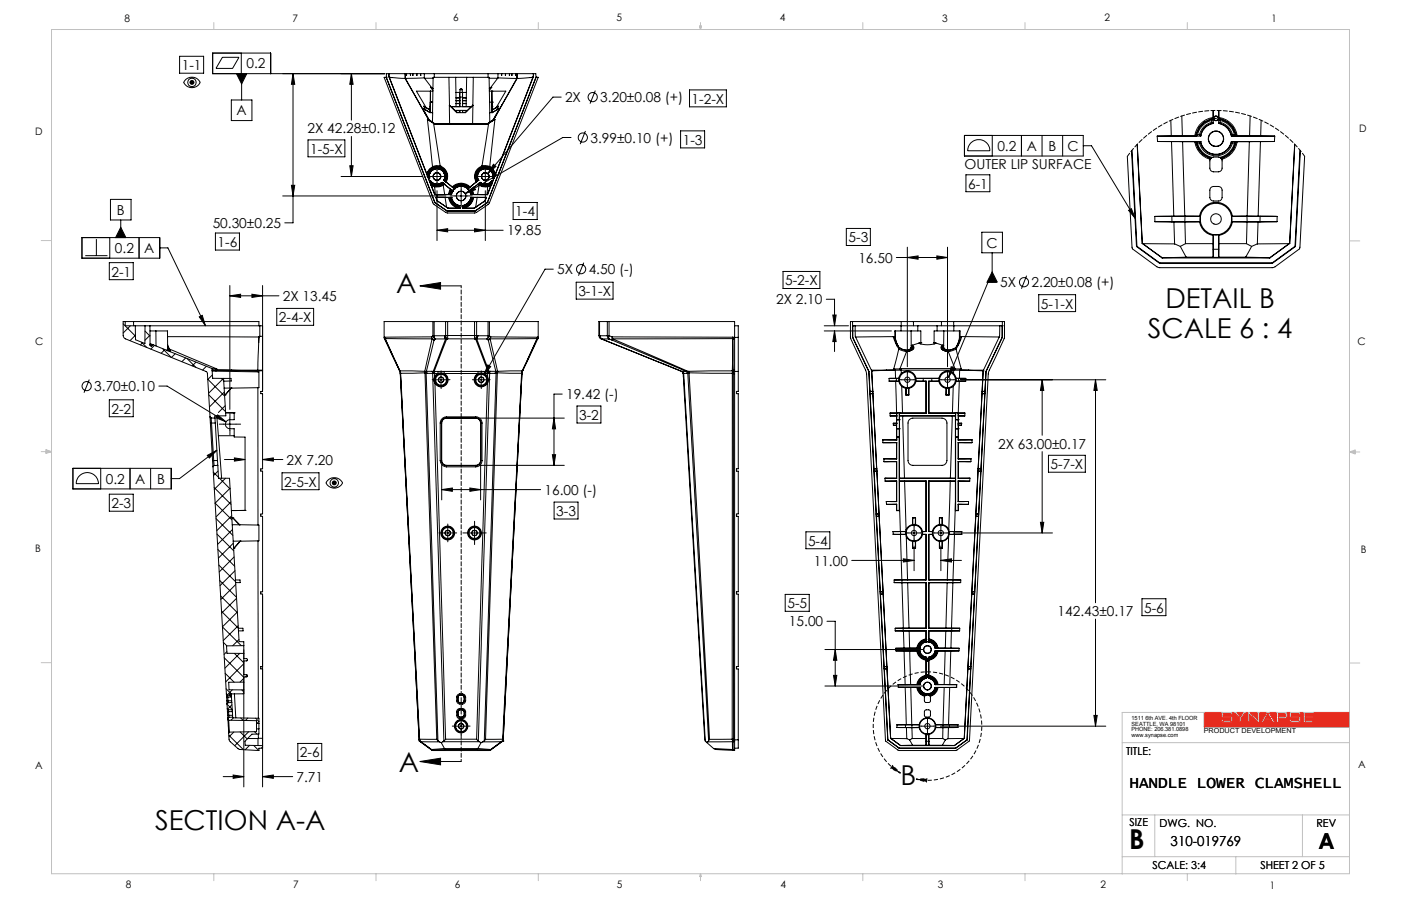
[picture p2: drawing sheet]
<svg xmlns="http://www.w3.org/2000/svg" width="432mm" height="279mm" viewBox="0 0 432 279" stroke-linecap="round" stroke-linejoin="round" font-family="sans-serif">
<defs><g id="words">
<g font-size="8.5">
<text x="122.1" y="90.3">A</text>
<text x="359.2" y="94.9">DETAIL B</text>
<text x="353.8" y="104.3">SCALE 6 : 4</text>
<text x="122.9" y="238">A</text>
<text x="277.5" y="242">B</text>
<text x="47.8" y="256.1">SECTION A-A</text>
<text x="348.1" y="261.9">B</text>
</g>
<text font-size="6.8" x="406.4" y="262">A</text>
<text font-size="4.9" x="348.1" y="243.1">HANDLE LOWER CLAMSHELL</text>
<g font-size="4.2">
<text x="56" y="21.6">1-1</text>
<text x="76" y="21.1">0.2</text>
<text x="72.9" y="35.6">A</text>
<text x="174.1" y="31.5">2X</text>
<text x="185" y="31.5">3.20±0.08 (+)</text>
<text x="213.2" y="32">1-2-X</text>
<text x="94.8" y="41.2">2X 42.28±0.12</text>
<text x="95.6" y="47.4">1-5-X</text>
<text x="182" y="44">3.99±0.10 (+)</text>
<text x="210.4" y="44.7">1-3</text>
<text x="307.4" y="46.5">0.2</text>
<text x="316.4" y="46.5">A</text>
<text x="323.2" y="46.5">B</text>
<text x="329" y="46.5">C</text>
<text x="297.3" y="52.2">OUTER LIP SURFACE</text>
<text x="298.4" y="58.2">6-1</text>
<text x="36" y="66.3">B</text>
<text x="65.5" y="70.3">50.30±0.25</text>
<text x="158.8" y="66.7">1-4</text>
<text x="67.1" y="76.2">1-6</text>
<text x="156.3" y="72.6">19.85</text>
<text x="261.5" y="74.7">5-3</text>
<text x="304.1" y="76.4">C</text>
<text x="35.4" y="78">0.2</text>
<text x="44.5" y="78">A</text>
<text x="264.6" y="81">16.50</text>
<text x="34.4" y="85.3">2-1</text>
<text x="171.7" y="84.6">5X</text>
<text x="181.4" y="84.6">4.50 (-)</text>
<text x="242" y="88">5-2-X</text>
<text x="308.2" y="88.6">5X</text>
<text x="318" y="88.6">2.20±0.08 (+)</text>
<text x="87.2" y="92.8">2X 13.45</text>
<text x="178.2" y="91.3">3-1-X</text>
<text x="239.2" y="93.9">2X 2.10</text>
<text x="320.8" y="95.2">5-1-X</text>
<text x="86" y="99.4">2-4-X</text>
<text x="29.1" y="120.7">3.70±0.10</text>
<text x="174.5" y="123.1">19.42 (-)</text>
<text x="34.4" y="127.6">2-2</text>
<text x="178.5" y="129.5">3-2</text>
<text x="88.4" y="143.3">2X 7.20</text>
<text x="307.6" y="138.4">2X 63.00±0.17</text>
<text x="32.6" y="149.2">0.2</text>
<text x="41.7" y="149.2">A</text>
<text x="48.4" y="149.2">B</text>
<text x="323.8" y="144.7">5-7-X</text>
<text x="87.6" y="150.1">2-5-X</text>
<text x="167.8" y="152.6">16.00 (-)</text>
<text x="34.4" y="156.7">2-3</text>
<text x="171.4" y="159.1">3-3</text>
<text x="249" y="168.3">5-4</text>
<text x="250.8" y="174.4">11.00</text>
<text x="242.7" y="187.6">5-5</text>
<text x="326" y="190">142.43±0.17</text>
<text x="352.6" y="188.9">5-6</text>
<text x="243.2" y="193.2">15.00</text>
<text x="92.5" y="233.6">2-6</text>
<text x="91.4" y="241.1">7.71</text>
<text x="360.8" y="260.8">310-019769</text>
</g>
<g font-size="3.4">
<text x="347" y="232.9">TITLE:</text>
<text x="348.1" y="254.7">SIZE</text>
<text x="357.4" y="255">DWG. NO.</text>
<text x="405.7" y="255">REV</text>
<text x="355.2" y="268.1">SCALE: 3:4</text>
<text x="388.5" y="267.9">SHEET 2 OF 5</text>
</g>
<g font-size="3.2">
<text x="38.3" y="6.7">8</text>
<text x="90.2" y="6.7">7</text>
<text x="139.7" y="6.5">6</text>
<text x="190" y="6.5">5</text>
<text x="240.4" y="6.5">4</text>
<text x="290.4" y="6.7">3</text>
<text x="340.4" y="6.5">2</text>
<text x="391.9" y="6.7">1</text>
<text x="10.9" y="41.6">D</text>
<text x="418.9" y="40.7">D</text>
<text x="10.9" y="106.3">C</text>
<text x="418.4" y="106.4">C</text>
<text x="10.8" y="170.2">B</text>
<text x="419.4" y="170.6">B</text>
<text x="10.8" y="237.2">A</text>
<text x="418.6" y="236.8">A</text>
<text x="38.8" y="273.8">8</text>
<text x="90.4" y="273.8">7</text>
<text x="140.2" y="273.8">6</text>
<text x="190.1" y="273.9">5</text>
<text x="240.5" y="273.8">4</text>
<text x="289" y="273.9">3</text>
<text x="339.1" y="273.8">2</text>
<text x="391.4" y="274.1">1</text>
</g>
<text font-size="2.1" x="371" y="226.1">PRODUCT DEVELOPMENT</text>
<g font-size="1.8">
<text x="348.8" y="222.1">1511 6th AVE. 4th FLOOR</text>
<text x="348.8" y="223.8">SEATTLE, WA 98101</text>
<text x="348.8" y="225.6">PHONE: 206.381.0898</text>
<text x="348.8" y="227.3">www.synapse.com</text>
</g>
</g></defs>
<path d="M381.1 219.7h2.2l-1.1 1.3zM385.1 219.7h2.6v2.3zM390.8 220l.8 1.5h-1.7zM381.9 222.8v-1.4l-1.5-1.7h-.8l.2 .8h-.5v-.5h-2.3v.9h2l.7 .3v1.3l-.2 .2-2.2 .1-.6-.2-.2-.8h.5v.5h2.3v-.9l-2.5-.1-.3-.7 .2-.9h-5.5v4.5h44.7v-4.5h-11.1v.3h-2.6v.9h2.6v.4h-2.6v1h2.6v.5h-3.1M381.9 222.8h.1M381.9 222.8h.6v-1.4l1.5-1.7h.6v3.1M384.6 222.8h.6l-.1-2.5 2.8 2.5h.3v-3.1h2.2l-1.7 3.1h.6l.4-.8h2.1l.5 .8h.6l-1.7-3.1h2.2v3.1h.6v-1.3l2.5-.1 .2-.5-.2-1.2h1.2l-.2 .9 .3 .7 2.5 .1v.9h-2.3v-.5h-.5l.2 .8 .6 .2 2.2-.1 .2-.2v-1.3l-.7-.3h-2v-.9h2.3v.5h.5l-.2-.8h1.1v3.1M384.6 222.8h.1M394 220h2l.1 .9-2.1 .2zM401.7 222.8h.1" fill="none" stroke="#e62b1e" stroke-width=".31"/>
<g fill="none" stroke="#c0c0c0" stroke-width=".31">
<path d="M15.9 9.1h400v260.4h-400zM65.9 6.9v2.2M115.9 6.9v2.2M165.9 6.9v2.2M215.6 8h.6l-.3 1.1zM215.7 8l.2 1.1M215.9 6.9v2.2M216 8l-.1 1.1M265.9 6.9v2.2M315.9 6.9v2.2M365.9 6.9v2.2M12.7 74.2h3.2"/>
<path d="M415.9 74.3h3.2M12.7 139.3h3.2M14.2 139.1l1.7 .2M14.2 138.7l1.7 .6-1.7 .5zM15.9 139.3l-1.7 .3M415.9 139.4h3.2M415.9 139.4l1.8-.6v1.2zM415.9 139.4l1.8 .3M417.7 139.2l-1.8 .2M12.7 204.4h3.2M415.9 204.5h3.2M415.9 219.7h-70v49.9"/>
<path d="M345.9 229h70M345.9 251.3h70M355.9 251.3v12.9M401.4 251.3v12.9M65.9 269.5v2.1M115.9 269.5v2.1M165.9 269.5v2.1M215.9 269.5v2.1M215.9 269.5l.3 .8h-.6zM265.9 269.5v2.1M315.9 269.5v2.1M345.9 264.2h70"/>
<path d="M365.9 269.5v2.1M380.9 264.2v5.4"/>
</g>
<path d="M371.2 219.7v4.5h44.7v-4.5h-11.1v.3h-2.6v.9h2.6v.4h-2.6v1h2.6v.5h-3.1v-3.1h-1.1l.2 .8h-.5v-.5h-2.3v.9h2.2l.5 .2 .1 1.3-.5 .4h-2.3l-.3-.2-.2-.8h.5v.5h2.3v-.9l-2.6-.1-.2-.5 .2-1.1h-1.2l.2 1.4-.3 .4h-2.4v1.3h-.6v-3.1h-2.2l1.7 3.1h-.6l-.5-.8h-2.1l-.4 .8h-.6l1.7-3.1h-2.2v3.1h-.3l-2.7-2.5v2.5h-.6v-3.1h-.6l-1.5 1.7v1.4h-.6v-1.4l-1.5-1.7h-.8l.2 .8h-.5v-.5h-2.3v.9h2.2l.5 .2 .1 1.3-.5 .4h-2.3l-.4-.3-.1-.7h.5v.5h2.3v-.9l-2.6-.1-.2-.4 .2-1.2zM381.1 219.7l1.1 1.3 1.1-1.3zM385.1 219.7l2.6 2.3v-2.3zM390.8 220l-.9 1.5h1.7zM394 220v1.1l2.1-.1-.1-1z" fill-rule="evenodd" fill="#e62b1e"/>
<g fill="none" stroke="#000" stroke-width=".31">
<path d="M55.4 17.4h7.4v5.2h-7.4zM68.5 17.7h5.2l-2 3.4h-5.1zM74.4 16.4v6.3M56.6 25.4a2.81 2.81 0 0 0 2.5 1.6 2.81 2.81 0 0 0 2.6-1.6 2.83 2.83 0 0 0-2.6-1.6 2.83 2.83 0 0 0-2.5 1.6M71.3 30.8h6.3v6.4h-6.3zM72.9 22.7h3.2l-1.6 3.2zM74.5 22.7v8.1M83.4 22.7v-6.3h-17.9v6.3h53.1M90.3 22.7l.5 3.3h-1zM90.3 22.7v46h-2.5M108.3 22.7l.5 3.3h-1zM108.3 22.7v14.3"/>
<path d="M119 23.8l15 38.7M119.1 23.8h-.7l15.1 38.9 4.4 3h8.6l4.3-3 15.1-38.9h-.7M119.1 23.8h.1M119.1 23.8v-1.1h46l.1 1.1M119.1 23.8l15 38.7M119.8 23.6h.1M119.8 23.6l14.2 36.4M119.8 22.7v.9M119.9 22.7v.9M119.9 23.6l.1 .2M120 23.8v.1M120 23.8l.8 .1"/>
<path d="M120 23.9l12.1 31.1M120 23.9h.8M120.8 23.9l4 .3M124.8 24.2l4.7 8.1M124.8 24.2h.2M124.8 22.7v1.5M124.9 22.7l.1 1.5M125 24.2l4.5 8.1M125 24.2h.1M125.3 23.3h.1M125.3 22.7v.6M126.5 22.7v.6"/>
<path d="M126.5 23.3h.1M127.2 23.3h.1M127.2 22.7v.6M128.4 23.3h.1M128.4 22.7v.6M129.5 32.3l2.7 4.8M129.6 22.7v.6M129.6 23.3h.1M129.6 22.7l.1 .6M130.3 33.4l2 3.6M130.3 33.4l2.2 1.3M130.3 33.4l2.3 1.3"/>
<path d="M130.3 33.4h.1M130.6 32.8l.6 1.1M130.6 32.8l2 1.1M130.6 32.8l2 1.2M130.8 24l-5.8 .2M130.8 24v.1M130.8 22.7v1.3M130.8 24.1h2.7M130.8 24.1l2.3 3M131.7 36.8l1.6 14.6M131.7 36.8l1.9 1.2M131.7 36.8l.5 .3"/>
<path d="M132.2 37.1h.1M132.2 37.1l1.8 1.2M132.3 37l1 .6M132.3 37l-.1 .1M132.5 34.7h.9M132.6 34.7h.7M132.6 34.7h-.1M132.6 33.9v.1M132.6 32.8v1.1M132.6 34v.7M132.6 32.8h.1M132.6 28.1h-4.3l3 5.1"/>
<path d="M132.6 31.5v3.2M132.6 31.5h.8M132.6 31.5h.1M132.6 28.1v5.8M132.6 31.5v1.3M132.6 28.1h.8M132.7 28.1l-.1 3.4M132.7 26.9l.7 1M132.7 26.9h.1M132.7 26.9l.7 .4M132.7 26.9l.8 .4M133.3 37.6l.8 .6"/>
<path d="M133.4 34.7l-.1 2.9M133.6 38l2.1 13.2M133.6 38l.4 .3M133.8 22.7v1.1M134 38.3h16.2M134 38.3h.1M134.1 38.2l-.1 .1M138.4 23.8h-4.9l-.1 10.9M138.4 23.8h2M138.4 23.8l.1 8.6M138.5 32.5l.1 5.6M138.5 32.5l2.3 2.2"/>
<path d="M138.5 32.4l2.3 2.3M138.5 32.4v.1M138.6 38.1l-4.5 .1M138.6 38.1h7.1M139 32.9h6.3M140.2 34h3.8M140.2 34.1h1.5v.6h-.9M140.4 23.8h3.4M140.4 23.8l.2 8.1M140.5 28.5h1.2M140.5 32h1.2M140.5 31.1h1.2"/>
<path d="M140.5 31h1.2M140.5 30.2h1.2M140.5 32v.9M140.6 31.9h1.1M140.6 31.9l-.1 .1M140.8 34.7h.1M140.8 34.7h2.6M141.7 28.5h.9M141.7 28.5v1.7h-1.2M141.8 27.7v-.1a.34 .34 0 0 1 .4-.2 .34 .34 0 0 1 .3 .3M141.8 27.7h.7M141.8 27.7l-.1 .8"/>
<path d="M142.5 27.7v.8M142.6 30h-.9v2.9M142.6 28.5h1.1M142.6 28.5v4.4M142.6 31.9h1.1M142.6 32h1.1M142.6 31.1h1.1M142.6 31h1.1M142.6 30.2h1.1M143.4 34.7h.1M143.7 31.9v1M143.8 23.8h2.1"/>
<path d="M143.8 23.8l-.1 8.1M144 34.1h-1.4v.6h.8M145.7 38.1l4.5 .1M145.8 32.5l-.1 5.6M145.8 32.5l-2.4 2.2M145.8 32.5h.1M145.9 23.8h4.8l.3 10.9M145.9 23.8l-.2 8.6-2.3 2.3M150.2 38.2v.1M150.2 38.3h.1M150.4 22.7v1.1M150.6 38l-2 13.2"/>
<path d="M150.6 38l-.4 .3M150.7 24.1h2.7M150.8 28.1h.8M150.9 31.5h.7M150.9 34.7l.1 2.9M150.9 34.7h.8M151 37.6l-.8 .6M151 34.7h-.1M151 34.7h.7M151.6 26.9l-.8 1M151.6 26.9l-.8 .4M151.6 28.1h4.3l-2.9 5.1"/>
<path d="M151.6 28.1h.1M151.6 28.1v5.8M151.6 28.1v3.4M151.6 31.5v3.2v-.7M151.6 31.5h.1M151.6 32.8v1.1M151.6 33.9v.1M151.6 32.8h.1M151.6 31.5v1.3M151.7 34.7h.1M152 37l-1 .6M152 37v.1"/>
<path d="M152 37.1l-1.8 1.2M152 37.1h.1M152.5 36.8l-1.5 14.6M152.5 36.8l-1.9 1.2M152.5 36.8l-.5 .3M153.4 24.1l-2.2 3M153.5 24l5.8 .2M153.5 24l-.1 .1M153.5 22.7v1.3M153.7 32.8l-2.1 1.2M153.7 32.8l-2.1 1.1M153.7 32.8l-.7 1.1"/>
<path d="M153.9 33.4l-2.2 1.3M153.9 33.4h.1M154 33.4l-2 3.6M154 33.4l-2.3 1.3M154.6 22.7v.6v-.6M154.7 32.3l-2.7 4.8M155.8 22.7v.6zM157.1 22.7l-.1 .6zM157.7 23.3h.1M157.7 22.7v.6M159 23.3h.1M159 22.7v.6"/>
<path d="M159.3 24.2l-4.6 8.1M159.3 24.2h.1M159.3 22.7v1.5M159.4 24.2l-4.7 8.1M159.4 22.7v1.5M163.4 23.9l-4 .3M164.2 23.9l-12 31.1M164.2 23.9h-.8M164.3 23.8l-.1 .1M164.3 23.8l-.9 .1M164.4 23.6h.1M164.4 23.6l-.1 .2"/>
<path d="M164.4 22.7v.9M164.4 23.6l-14.1 36.4M165.2 23.8h.1M165.2 23.8l-15 38.7M173 30h-2.6l-20 23.5M183.5 27.9l-1.6 4.1M212.5 27.7h11.4v5.2h-11.4zM360.9 37.1l.1 4.8M364.2 35.8l.2 6.1M373.5 37.1a5.9 5.9 0 0 0-4.4 4.4M373.5 37.7a5.2 5.2 0 0 0-3.8 3.8M373.5 37.7l.4 .3"/>
<path d="M373.5 37.1v.6M373.9 38a4.8 4.8 0 0 0-3.9 3.9M373.9 36.7h.1M373.9 36.2v.5M373.9 36.2a6.7 6.7 0 0 0-5.7 5.7M373.9 36.7a6.1 6.1 0 0 0-5.3 5.2M373.9 36.7l-.4 .4M373.9 34.1v2.1M373.9 38v.1M373.9 38.1a4.8 4.8 0 0 0-3.9 3.9M373.9 34.1v4M375.6 38.1a4.8 4.8 0 0 1 3.9 3.9"/>
<path d="M375.6 34.1v4M375.7 38a4.8 4.8 0 0 1 3.9 3.9M375.7 36.2v.5M375.7 36.7h.1M375.7 36.2a6.7 6.7 0 0 1 5.6 5.7M375.7 36.7a6.1 6.1 0 0 1 5.2 5.2M375.7 36.7a6.3 6.3 0 0 1 5.2 5.2M375.7 36.7l.4 .4M375.7 34.1v2.1M375.7 38l-.1 .1M376.1 37.1a5.9 5.9 0 0 1 4.4 4.4M376.1 37.7l-.4 .3"/>
<path d="M376.1 37.7a5.2 5.2 0 0 1 3.8 3.8M376.1 37.1v.6M385.3 35.8l-.2 6.1M388.7 37.1l-.2 4.8M89.8 57.1h1l-.5 3.3zM94.9 43.1h11.4v5.3h-11.4zM105.1 54.4h25.2M107.8 51.1h1l-.5 3.3zM108.3 42.1v12.3M131.6 53.7l.5 1.3M131.6 53.7v.1M131.6 53.8h.1"/>
<path d="M131.6 53.8l.4 .9M131.7 53.8l.2 .6M131.9 54.4l.1 .3M132 54.7l.1 .2M132 55l.4 .8M132.1 55h-.1M132.1 54.9v.1M132.3 54.9l-.2 .1M132.3 54.9h.1M132.3 54.9h-.2M132.3 54.9l-.3 .1M132.3 54.9a2.4 2.4 0 0 1 2.8-2.8 2.4 2.4 0 0 1 1.7 3.5"/>
<path d="M132.4 55.8h.1M132.4 55.8l.5 1.3M132.4 55.8l1.6 4.2M132.4 55.8l.1 .2M132.5 56l.4 1M132.5 56l.1 .3M132.6 55.7l-.2 .1M132.6 55.7l1.1 1M132.6 55.7h.1M132.6 55.7a2.4 2.4 0 0 0 3.7 .5M132.6 55.7l1.2 1M132.6 56.3l.9 .6"/>
<path d="M132.6 56.3l.3 .6M132.8 54.4h3.8M132.9 57h.1M132.9 57v.1M132.9 57l1 .4M132.9 57l.7 .3M132.9 56.9v.1M132.9 56.9l.6 .3M132.9 57.1l1 .4M133 52l-1 .9-.3 .9M133 52v.4M133 52h.1"/>
<path d="M133 51.8l-.8 .8-.6 1.2M133 52.4l-.1 .1a2.65 2.65 0 0 0-1 1.9M133 52.4h.2M133 51.8v.2M133 51.8l.1 .2M133 52.4h.1M133.1 52v.4M133.1 52.4h.1M133.2 52.4a2.54 2.54 0 0 0-.9 2.5M133.3 51.6l-.9 .7-.8 1.5M133.3 51.4h.1M133.3 51.4l-.9 .7-.8 1.6"/>
<path d="M133.3 51.4v.2M133.4 52.4l-.2 .1a2.65 2.65 0 0 0-.9 2.4M133.4 52.4l-1 1.1-.1 1.4M133.4 52.4h.1M133.5 56.9v.3M133.5 56.9h.1M133.5 57.2l.1 .1M133.6 56.9v.4M133.6 57.3h.1M133.7 56.7l-.2 .2M133.7 56.7l-.1 .2M133.8 56.7h.1"/>
<path d="M133.9 57.4v.1M133.9 57.6l.3 2.4h2.9M133.9 57.5v.1M134.7 58.8v15.4M134.7 52.5v3.8M135.6 51.5a3.1 3.1 0 0 1 1.8 4.5M135.6 51.5a3.1 3.1 0 0 0-2.3 .1M135.6 51.8l-1.3-.2-1.2 .4M135.6 51.8l.1 .3M135.6 52.2a2.47 2.47 0 0 1 1.2 3.4M135.6 52.2a2.5 2.5 0 0 0-2.4 .2M135.7 51.2a3.3 3.3 0 0 1 1.8 4.9"/>
<path d="M135.7 51.2h.1M135.7 51.2l-.1 .3M135.7 51.8a2.94 2.94 0 0 1 1.6 4M135.7 51.8v.3M135.7 52.1a2.67 2.67 0 0 0-2.6 .3M135.7 52.1l-.1 .1M135.7 51.2a3.1 3.1 0 0 0-2.4 .2M135.7 52.1h.1M135.7 51.8h-.1M135.7 52.1a2.6 2.6 0 0 1 1.4 3.5M135.7 51.5a3.1 3.1 0 0 1 1.7 4.5M135.7 51.5l-1.2-.2-1.5 .5"/>
<path d="M135.7 51.5v.3M135.7 51.5l-.1 .3M135.9 52.3l-1.4-.3-1.1 .4M135.9 52.3a2.47 2.47 0 0 1 .9 3.3M135.9 52.3l-.9-.3-1.6 .4M135.9 52.3h.1M136.2 56.6a2.58 2.58 0 0 1-2.6 .3M136.2 56.6l.2 .2M136.2 56.3a2.6 2.6 0 0 1-2.5 .4M136.2 56.3v.3M136.3 56.2v.1M136.3 56.3a2.29 2.29 0 0 1-2.5 .4"/>
<path d="M136.3 56.3l-1.2 .5-1.3-.1M136.3 56.3h.1M136.3 56.3h-.1M136.3 56.3l.5 .4M136.3 56.2l3.3 2.7M136.3 56.3l.2 .2M136.4 56.8h.1M136.4 56.8a2.96 2.96 0 0 1-2.8 .5M136.5 57a3.2 3.2 0 0 1-2.6 .4M136.5 57h.1M136.5 56.7l.2 .1M136.5 56.7l-.1 .1"/>
<path d="M136.5 56.7v.1M136.5 56.5h.1M136.5 56.5l3 2.4M136.5 56.5l.4 .3M136.6 57.1a3.2 3.2 0 0 1-2.7 .5M136.6 57.1l.5 2.9M136.6 57v.1M136.7 56.8h-.2M136.8 56.7a3 3 0 0 1-3.2 .6M136.8 56.7h.1M136.8 56.7l-.1 .1M136.8 55.6h.1"/>
<path d="M136.8 55.6l3.3 2.6M136.8 56.7l-.3 .3M136.8 56.7l.1 .1M136.8 55.6h.3M136.8 55.6l.7 .5M136.8 55.6l.6 .4M136.9 56.8l-.3 .2M137.1 60h1.2M137.1 55.6l.2 .2M137.3 55.8l.1 .2M137.4 56l.1 .1M137.4 56h.1"/>
<path d="M138.3 60h.2M138.5 60h.1M138.7 59.9l-.2 .1M138.7 59.9h.3M138.8 58.3l-.5 1.7M138.8 58.3l.2 .2M138.8 58.3l.7 .6M139 59.9l.1 .1M139 58.5l-.5 1.5M139 58.5h.1M139 58.5v.3M139 58.5l.5 .4"/>
<path d="M139 58.8l-.3 1.1M139 58.8l.2 .2M139.1 60h.1M139.2 59l-.2 .9M139.5 58.9l-.4 1.1M139.5 58.9h.1M139.5 58.9l-.3 .1M139.6 57.8h.1M139.6 57.8a3.7 3.7 0 0 1 5.1 0M139.6 57.8h.3M139.6 57.8l.5 .4M139.9 57.8a3.5 3.5 0 0 1 4.5 0"/>
<path d="M139.9 57.8l.2 .2M140.1 58.2l-.5 .7M140.1 58.2h.1M140.1 58.2a3.1 3.1 0 0 1 4.1 0M140.1 58v.2M140.1 58l.5-.3a3.2 3.2 0 0 1 3.6 .3M142.1 58.5v3.8M143.4 59.7l2.6-2.1 .5 .9zM144.2 58.2h.1M144.2 58.2l.5 .7M144.2 58v.2M144.4 57.8l-.2 .2"/>
<path d="M144.6 57.8h.1M144.6 57.8h-.2M144.6 57.8l-.4 .4M144.7 57.8h.1M144.7 58.9h.1M144.7 58.9l.4 1.1M144.7 58.9l.3 .1M144.9 57.6a3.8 3.8 0 0 0-5.5 0l.2 .2M144.9 57.6l-.2 .2M144.9 57.6l-.7 .6M145 59l.3 .9M145.1 60h.1"/>
<path d="M145.2 58.8l.4 1.1M145.2 58.8l-.2 .2M145.3 58.5l.5 1.5M145.3 58.5h.1M145.3 58.5l-.1 .3M145.3 59.9l-.2 .1M145.3 59.9h.3M145.5 58.3l-.2 .2M145.5 58.3l.5 1.7M145.5 58.3l-.8 .6M145.6 59.9l.2 .1M145.8 60h.2"/>
<path d="M145.8 60h.1M146 60h1.2M146.9 56l-.1 .1M146.9 56h.1M146.9 55.8v.2M147.2 55.6h.2M147.2 55.6l-.3 .2M147.4 55.6h.1M147.4 55.6l-.5 .4M147.4 55.6l-.6 .5M147.5 56.7v.1M147.5 56.7l.3 .3"/>
<path d="M147.5 56.7h.1M147.5 56.7l.2 .3M147.5 55.6l-3.3 2.6M147.5 56.8a3.2 3.2 0 0 0 3.2 .5M147.5 56.8h.2M147.7 54.4h3.8M147.7 57.1a3.1 3.1 0 0 0 2.6 .5M147.7 57v.1M147.7 56.5l.1 .3M147.7 57.1l-.5 2.9M147.7 56.5l-.2 .2M147.7 56.8h.1"/>
<path d="M147.7 56.5h.1M147.7 56.5l-3 2.4M147.8 57a2.96 2.96 0 0 0 2.6 .4M147.8 57h-.1M147.8 56.8h.1M147.8 56.8h-.1M147.8 56.8a3 3 0 0 0 2.9 .5M148 56.3a2.42 2.42 0 0 0 2.4 .4M148 56.3a2.57 2.57 0 0 0 2.6 .4M148 56.3h.1M148 56.3v.3M148 56.3l-.3 .2"/>
<path d="M148 56.2l-3.3 2.7M148 56.2v.1M148 56.6l.1 .1a2.62 2.62 0 0 0 2.6 .2M148 56.6l-.2 .2M148.4 52.3a2.43 2.43 0 0 1 2.4 .1M148.4 52.3a2.39 2.39 0 0 0-1 3.3M148.4 52.3a2.41 2.41 0 0 1 2.4 .1M148.4 52.3h.1M148.5 51.5a3 3 0 0 1 2.7 .3M148.5 51.5a3.1 3.1 0 0 0-1.6 4.5M148.5 51.5l.1 .3M148.5 52.1a2.67 2.67 0 0 0-1.3 3.5"/>
<path d="M148.5 52.1l.1 .1M148.5 52.1h.1M148.6 51.2h.1M148.6 51.2a3.3 3.3 0 0 0-1.8 4.9M148.6 51.2l.1 .3M148.6 51.2l1-.1 1.4 .3M148.6 52.2a2.47 2.47 0 0 0-1.2 3.4M148.6 52.2a2.4 2.4 0 0 1 2.4 .2M148.6 51.8a2.92 2.92 0 0 0-1.7 4M148.6 51.8l-.1 .3M148.6 52.1a2.64 2.64 0 0 1 2.6 .3M148.6 52.1v.1"/>
<path d="M148.6 51.8h.1M148.6 51.8a2.84 2.84 0 0 1 2.6 .2M148.6 51.8v.3M148.7 51.5a3.1 3.1 0 0 0-1.8 4.5M148.7 51.5l.9-.2 1.4 .3M149.6 58.8v15.4M149.6 52.5v3.8M150.3 57.6l-.2 2.4h-2.9M150.3 57.5v.1M150.4 56.7h.1M150.4 57.4l-.1 .1M150.6 56.7l.2 .2"/>
<path d="M150.6 56.7l.1 .2M150.7 57.3h.1M150.7 56.9v.4M150.7 57.2v.1M150.8 56.9l-.1 .3M150.8 56.9h-.1M150.8 52.4l1 1.1 .1 1.4M150.8 52.4h.1M150.8 52.4a2.34 2.34 0 0 1 1.1 2.5M150.9 51.4l1.1 .9 .6 1.4M150.9 51.4l.1 .2M151 51.4h-.1"/>
<path d="M151 51.6a3.1 3.1 0 0 1 1.6 2.2M151 52.4a2.49 2.49 0 0 1 .9 2.5M151.2 52.4h-.2M151.2 52.4h.1M151.2 52v.4M151.2 52h.1M151.2 51.8l.8 .7 .6 1.3M151.2 52.4l.7 .7 .4 1.3M151.2 51.8l.1 .2M151.2 51.8v.2M151.3 52l.7 .7 .6 1.1M151.3 52l-.1 .4"/>
<path d="M151.3 57.1l-1 .4M151.3 56.9l-.6 .3M151.3 56.9l.1 .1M151.4 57l-1 .4M151.4 57l-.1 .1M151.4 57h.1M151.4 57l-.7 .3M151.6 56.3l-.8 .6M151.6 56.3l-.3 .6M151.6 55.7l.3 .1M151.6 55.7l.2 .1M151.6 55.7h.1"/>
<path d="M151.6 55.7a2.4 2.4 0 0 1-3.6 .5M151.6 55.7l-1.2 1M151.6 55.7l-1 1M151.7 56l-.3 1M151.7 56l-.1 .3M151.8 55.8l-.5 1.3M151.8 55.8l-.1 .2M151.8 55.8l-1.5 4.2M151.8 55.8h.1M151.9 54.9l.3 .1M151.9 54.9a2.4 2.4 0 0 0-2.7-2.8 2.4 2.4 0 0 0-1.7 3.5M151.9 54.9h.1"/>
<path d="M151.9 54.9h.3M152.1 50.7l.8 .6-2.5 2.2zM152.2 54.9v.1M152.2 55h.1M152.2 55l-.3 .8M152.2 54.7v.2M152.3 54.4l-.1 .3M152.6 53.8l-.3 .6M152.6 53.8l-.4 .9M152.6 53.8h.1M152.6 53.7l-.4 1.3M152.6 53.7v.1"/>
<path d="M176 42.4h-2.5l-30.1 17.3M180.4 40.4l-1.6 4.1M209.8 40.4h7.4v5.2h-7.4zM297.3 41.8h36.6v6.3h-36.6zM297.7 53.9h7.4v5.2h-7.4zM299.2 44.1a3.4 3.4 0 0 1 3.8-.8 3.4 3.4 0 0 1 2.1 3.2h-6.9l.3-1.3zM305.8 41.8v6.3M314.8 41.8v6.3M321.2 41.8v6.3M327.5 41.8v6.3M333.9 44.9h2.5l13.6 22.5M347.5 48.2l1.5 28.5 7.6 5.6 .8 .3 35-.1 8.1-5.8 1.6-28.5"/>
<path d="M348.8 46.5l1.5 29.5M348.9 46.4l1.5 29.6M350.5 44.6l1.5 30.5M350.5 44.5l1.6 30.5M356.7 42l.1 1.6M356.7 42h13.3M356.8 43.6l4.3 .1M356.8 43.6h13.2M361 41.9l-4.3 .1M361 41.9h3.4M361.1 43.7l.7 23M361.1 43.7h3.4"/>
<path d="M364.4 41.9h3.8M364.5 43.7l.7 22.9M364.5 43.7h3.7M368.2 43.7h.4M368.2 41.9h.4M368.2 43.7a6.7 6.7 0 0 0 4.8 5.4M368.6 43.7h.1M368.6 41.9h.1M368.6 43.7a6.2 6.2 0 0 0 4.6 5.1M368.6 43.7l.5 .4M368.6 43.7h1.4M369.1 44.1a5.8 5.8 0 0 0 4.4 4.4"/>
<path d="M369.1 41.5l-.5 .4M369.1 44.1h.6M369.1 41.5h.6M369.7 44.1a5.3 5.3 0 0 0 5.1 4 5.3 5.3 0 0 0 5.1-4M369.7 41.5l.3 .4M370 43.7h.1M370 43.7a4.9 4.9 0 0 0 4.8 4 4.9 4.9 0 0 0 4.8-4M370 41.9h.1M370 43.7l-.3 .4M370 41.9v.1M370 43.6a4.8 4.8 0 0 0 4.8 4 4.8 4.8 0 0 0 4.7-4M370 43.6v.1"/>
<path d="M373 49.1l-.1 3a1.11 1.11 0 0 0 1.1 .9h1.8a1.11 1.11 0 0 0 .9-1.1l-.1-2.8M373.1 57.9l.7-.4h1.7a1.13 1.13 0 0 1 1.2 1.1v2.3l-.3 .7-.6 .4h-1.8a1.13 1.13 0 0 1-1.1-1.1v-2.3zM373.2 48.8h.1M373.2 48.8l-.2 .3M373.5 48.5l-.3 .3M373.5 48.5h2.5M376 48.5l.4 .3M376.3 48.8l.3 .3M376.3 48.8h.1M379.5 41.9h1.4M379.5 42h13.4M379.5 43.6h13.3"/>
<path d="M379.5 43.6l.1 .1M379.6 41.9h.1M379.6 43.7h.1M379.6 43.7l.3 .4M379.6 43.7h1.3M379.6 41.9l-.1 .1M379.9 41.5l-.3 .4M379.9 44.1h.6M379.9 41.5h.6M380.5 44.1a5.9 5.9 0 0 1-4.5 4.4M380.5 41.5l.4 .4M380.9 43.7h.4"/>
<path d="M380.9 43.7h.1M380.9 41.9h.1M380.9 41.9h.4M380.9 43.7a6.2 6.2 0 0 1-4.6 5.1M380.9 43.7a6.2 6.2 0 0 1-4.5 5.1M380.9 43.7l-.4 .4M381.3 43.7a6.7 6.7 0 0 1-4.7 5.4M381.3 43.7h3.8M381.3 41.9h3.8M385.1 43.7l-.7 22.9M385.1 41.9h3.4M388.5 43.7l-.7 23"/>
<path d="M388.5 43.7h-3.4M388.5 41.9l4.4 .1M392.8 43.6l-4.3 .1M392.9 42l-.1 1.6M399 44.5l-1.5 30.5M399.1 44.6l-1.6 30.5M400.6 46.4l-1.5 29.6M400.8 46.5l-1.5 29.5M25.3 73.3h23.9v6.3h-23.9zM26.3 78.8h6.8M29.7 73.7v5.1M33.8 73.3v6.3"/>
<path d="M34 61.5h6.4v6.3h-6.4zM37.2 67.8v5.5M37.2 70.1l1.6 3.2h-3.2zM42.9 73.3v6.3M49.2 76.4h2.6l11.5 24.1M66.4 71.9h7.4v5.2h-7.4zM87.1 60.4h50.3M134 60h5.2M134 60h.1M134 62.5l3.8 2.6M134 62.5h.1M134.1 62.5l3.7 2.6"/>
<path d="M134.3 60.9l.4 1M134.3 60.9h.1M134.3 60.9h2.9M134.4 60.9l.4 1M134.4 60.9h2.8M134.7 71l3.3-.5v1zM134.7 71h20.4M134.8 61.9h.1M134.7 61.9l3.4 2.3M134.8 61.9l2.9 2M137.2 60.9h.1M137.2 60.9l.5 3"/>
<path d="M137.7 63.9l.4 .3M137.8 65.1h8.6M137.8 65.1h.1M138.1 64.2h.1M138.1 64.2h3.6M138.5 60.9h-.2l.1 .7a3.8 3.8 0 0 0 2.9 2.6M138.5 60.9h.1M138.5 60.9a3.7 3.7 0 0 0 3.1 3.2M138.5 60.9a3.7 3.7 0 0 0 3.2 3.2M138.5 60.9l.2 .2M138.7 61.1a3.4 3.4 0 0 0 2.8 2.9M138.7 61.1h.3"/>
<path d="M139 61.1a3.2 3.2 0 0 0 2.5 2.5M139.1 60.9a3 3 0 0 0 2.6 2.5M139.1 60.9h.1M139.1 60.9l-.1 .2M139.2 60.9a2.99 2.99 0 0 0 2.5 2.5M139.2 60a2.99 2.99 0 0 1 2.9-2.6 2.99 2.99 0 0 1 3 2.6M139.2 60.9h-.1M139.2 60.9h-2M140.2 60.4h3.8M141.5 64l.1 .1M141.5 63.6v.4M141.6 64.1h.1"/>
<path d="M141.7 64.1v.1M141.7 64.1h.1M141.7 63.4h.1M141.7 63.4l-.2 .2M141.7 64.2h.1M141.7 63.4v.8M142.6 64.1l.4 .1M142.6 63.4h.1M142.6 63.4v.8h3.6M142.6 64.1h.1M142.6 63.4l.2 .2M142.6 63.4v.7"/>
<path d="M142.8 64l-.2 .1M142.8 63.6v.4M143 64.2h3.2M145.1 60.9h.1M145.1 60.9a2.99 2.99 0 0 1-2.5 2.5M145.1 60.9a3 3 0 0 1-2.5 2.5M145.1 60.9l.2 .2M145.1 60h5.2M145.3 61.1a3.3 3.3 0 0 1-2.5 2.5M145.3 61.1h.3M145.6 61.1a3.5 3.5 0 0 1-2.8 2.9M145.8 60.9a2.65 2.65 0 0 1-1.6 2.8l-1.2 .5"/>
<path d="M145.8 60.9h.1M145.8 60.9a3.8 3.8 0 0 1-3.2 3.2M145.8 60.9a3.7 3.7 0 0 1-3.2 3.2M145.8 60.9l-.2 .2M146.2 64.2h.1M146.3 70.5l3.3 .5-3.3 .5zM146.4 65.1h.1M146.6 63.9l-.4 .3M147.1 60.9h.1M147.1 60.9h2.8M147.1 60.9l-.5 3M147.1 60.9h-2"/>
<path d="M149.5 61.9l-2.9 2M149.5 61.9h.1M149.5 61.9l-3.3 2.3M149.9 60.9l-.4 1M149.9 60.9h.1M150.2 62.5h.1M150.2 62.5l-3.8 2.6M158.2 62.4h7.4v5.3h-7.4zM260.8 70.4h7.5v5.3h-7.5zM276.3 79.4h15.7M279.6 79.4l3.4-.5v1zM279.6 76.2v36.9"/>
<path d="M288.7 78.9l3.3 .5-3.3 .5zM292 76.2v36.9M302.6 71.6h6.4v6.4h-6.4zM305.8 78v9M347.8 64.9l.9-.6 1.3 3.1zM350.3 76l7.1 5.2M350.4 76l7 5.1M350.4 76h-.1M352 75.1l6.2 4.5M352.1 75l-.1 .1M352.1 75l.1 .1M352.2 75.1l6 4.4"/>
<path d="M352.2 75.1l9.8 .1M355.9 66.7l.1 1.7M356 68.4h5.8M356 68.4h5.2M358.2 79.6h33.2M358.2 79.5v.1M361.2 66.7h-5.3M361.2 66.7h4M361.2 66.7v1.7M361.2 68.4h8.5M361.8 66.7h-5.9M361.8 68.4h3.4l.2 6.7"/>
<path d="M361.8 68.4l.2 6.8M362 75.2l1.8 .8M363.8 76l1.8 3.3M365.2 66.6l-3.4 .1M365.2 66.6h4.5M365.2 66.7v1.7l4.7-.1M365.2 66.7h4.7M365.4 75.1h8.5M365.4 75.1l-1.6 .9M365.6 79.3l-7.4 .2M365.6 79.3h8.3M369.7 68.4a5 5 0 0 0 4.2 4.2"/>
<path d="M369.7 66.6l.2 .1M369.7 66.6a5.1 5.1 0 0 1 5.1-4.2 5.1 5.1 0 0 1 5 4.2M369.9 68.3l-.2 .1M369.9 66.7v1.6M373.9 75.1v4.2M373.9 72.6v2.5M373.9 79.3v.1M373.9 79.4h1.7M373.9 76.9h1.7M373.9 76.9v2.5M374 72.4l-.1 .2M374 72.4l-.1 4.5"/>
<path d="M374 72.4h1.6M375.6 72.4l.1 .2M375.6 72.4v4.5M375.6 76.9v2.5M375.6 79.3v.1M375.6 79.3h8.3M375.7 72.6v2.5M375.7 75.1l-.1 4.2M375.7 75.1h8.5M379.7 68.3l.1 .1M379.7 66.7v1.6M379.8 68.4a5 5 0 0 1-4.1 4.2"/>
<path d="M379.8 66.6l-.1 .1M379.8 66.6h4.6M383.9 79.3l7.4 .2M384.2 75.1l1.6 .9M384.3 66.7l.1 1.7-4.7-.1M384.3 66.7h-4.6M384.3 66.7h4.1M384.4 66.6l3.4 .1M385.8 76l-1.9 3.3M387.5 75.2l-1.7 .8M387.7 68.4h-3.3l-.2 6.7M387.7 68.4l-.2 6.8"/>
<path d="M387.8 66.7h5.8M388.3 68.4h-8.5M388.4 66.7h5.2M388.4 66.7l-.1 1.7M391.3 79.5l.1 .1M393.6 68.4h-5.9M393.6 68.4h-5.3M393.6 66.7v1.7M397.3 75.1l-6 4.4M397.3 75.1l-9.8 .1M397.5 75v.1M397.5 75l-.2 .1"/>
<path d="M397.5 75.1l-6.1 4.5M399.1 76h.2M399.1 76l-7 5.1M399.3 76l-7.2 5.2M33.7 81h7.4v5.3h-7.4zM38 99.9l3.7 3.7M38.6 99.2v1.3h3.1M41.2 99.2v1.3M61.4 97.7l.9-.4 1 3.2zM70.8 91.2l3.4-.5v1zM70.8 88.1v38.2M70.8 91.2h15.2"/>
<path d="M77.6 90.7l3.3 .5-3.3 .5zM80.9 88.1v32.6h-.5v.7h.5v23.2h-.5v.7h.5v13.2h-.5v.7h.5v23.3h-.5v.7h.5v59.5M85.3 95.1h11.4v5.2h-11.4zM129.4 88.2l6.4-1.1v2.1zM129.4 88.2h12.7M133.4 99.2h.4M133.4 99.2h-15v4.8M133.4 99.2v4.3M133.8 99.2h3.5M133.8 99.2v4.3M137.3 99.2h.7M137.3 99.2v4.3"/>
<path d="M138 99.2v4.3M138 99.2h8.3M146.3 99.2h.6M146.3 99.2v4.3M146.9 99.2v4.3M146.9 99.2h3.5M150.4 99.2h.4M150.4 99.2v4.3M150.8 99.2h15.1v4.8M150.8 99.2v4.3M170.5 83h-2.5l-18.8 32.6M177.6 87h11.3v5.3h-11.3z"/>
<path d="M179.9 81l-1.6 4M184.8 99.2h-.2v4.3M184.8 99.2h2.4M184.8 99.2v4.3M187.2 99.2h.5M187.2 99.2v4.3M187.7 99.2h38.7v4.8M187.7 99.2v4.3M241.3 83.7h11.4v5.3h-11.4zM254.7 92.3h2.5v8.2M256.7 97.2h1l-.5 3.3zM262.1 99.2h47.5v5l-4.7 9.9-.3 1.2-5.8 113-4.1 3.1-17.5 .1-4.3-3-5.8-113.2-.3-1.2-4.7-9.8z"/>
<path d="M262.7 99.2l.1 1.3M277.7 99.2l.1 1.3M281.5 99.2l.1 1.3M290.2 99.2v1.3M293.9 99.2v1.3M305.8 83.9l1.6 3.1h-3.2zM307.1 87h-2.6l-12.2 29.3M308.9 99.2v4.9M316.4 85l-1.6 4M320.1 90.9h11.4v5.2h-11.4zM357.4 81.2h34.7M357.4 81.1h34.7"/>
<path d="M357.4 81.1v.1M392.1 81.1v.1M27.5 117.1l-1.6 4M40.2 100.5l-2.2 2.2M41.7 100.5h3M41.7 100.5l.1 4.3 2.9 1.1v-5.4M41.7 103.4l-1.6 1.7M43.6 105.6l1.7 1.6M44 105.7l-.7 .7M44.7 100.5h1.5M44.7 102.1l1.5 1.5M46.2 100.5v6l.4 .3 .3-.2"/>
<path d="M46.2 100.5h33.9M46.2 102.1h1.8M46.2 103.4l-1.5 1.6M46.2 106.2l.7 .3M46.2 106.3l.7 .3M46.3 106l.9 .3M46.9 106.5v.1M47.2 106.3l-.3 .2M47.2 106.3l18.2 7.4M47.6 106.5l-1.1 1.2M48 102.1h3.6l.1 5.7M48 102.1l.1 4.6"/>
<path d="M49 119.1h2.5l18.2 11M50.1 107.5l2.7 2.7M50.8 107.8l-1.1 1.1M51.6 107.8l-.2 .2 .3-.2M51.6 103.8l28.2 .1M51.6 106.3l.6 1.3M51.7 108.1l.1 .1M51.7 107.8v.4M51.7 107.5l.1 .3M51.7 107l.3 .8M51.8 107.8h.1M51.8 107.8l.5 .6"/>
<path d="M52 107.8l.3 .6M52.2 107.6l-.2 .2M52.2 107.6h.1M52.2 107.7l.4 .4-.2 .3M52.2 107.7l14.6 6.1M54 109.1l-1.2 1.1M57.2 110.4l-1.1 1.1M57.6 110.6l2.8 2.7M60.4 111.7l-1.1 1.1M63.6 113l-1.2 1.1M64 116.9l5.2 5.2M65.2 113.6l.2 .2"/>
<path d="M65.4 113.7l1.4 .1M65.4 114.2h1.1M65.4 113.7v.5M65.4 114.2l.1 2.5h3.4M65.4 114.4l14.4 .3v4.9l-8.5 .1M65.5 115.6l-1.4 1.4M66.5 114.2h4.8M66.5 114.1l4.8 .1M66.5 114.2l.1 .2M66.5 114.1v.1M66.8 113.8l-.3 .3M68.3 116.7l.7 .7"/>
<path d="M68.9 116.7l-4.6 4.5M68.9 116.7h2.3l.1 .8h-2.3M68.9 116.7l.7 11.5-3.4 .1 .1 .6M71.3 119.7h-2.2M71.3 119.7l-1.9 2.1M71.3 119.7h.1M71.3 114.2l8.1 .2M71.3 114.2h8.1M79.4 114.4h.1M79.4 114.2v.2M79.4 114.2h1.5M79.4 114.4v.3"/>
<path d="M79.5 119.6v42.3M79.7 105.7l-.3 8.5M79.8 103.9l-.1 1.8M79.8 100.5v-1.3h-41.8v4.3l.5 .9 25.2 10.3 1 13.9M79.8 103.9h.1M80.1 100.5v3.2M80.1 100.5h.8M80.1 103.7l-.3 .2M80.1 103.7h.8M80.9 114.3l-1.5 .1M118.4 104h.2M118.4 104l.1 .4"/>
<path d="M118.5 104.4h.2M118.5 104.4l4.5 9.7M118.6 104l.1 .4M118.7 104.4l14.5 .1M118.7 104.4h.1M118.7 104.4l4.5 9.8M118.7 104.4l4.5 9.9M123 114.1l.2 .2M123 114.1l.4 1.2M123.2 114.3v.1M123.2 114.4l.2 .7M123.2 114.4h.1"/>
<path d="M123.2 114.2v.1M123.2 114.2l.1 .2M123.3 114.4l7.5 .1M123.3 114.4l.2 .7M123.4 115.3l5.8 113M123.4 115.2l5.8 112.8M123.4 115.1v.1M123.4 115.2v.1M123.4 115.2h.1M123.4 115.1h.1M123.5 115.2l5.8 112.8M123.5 115.1v.1"/>
<path d="M130.8 114.5l.2 .5M130.8 114.5h.1M130.9 114.5h.3M130.9 114.5l.1 .5M131 115l3.6 113M131 115l-7.5 .1M131 115h.1M131 115l.3 .1M131.2 114.5l.1 .6M131.3 115.1l3.7 113.4M131.3 115.1h.3M131.4 114.5h1.7"/>
<path d="M131.4 114.5l.2 .6M131.4 114.5h-.2M131.6 115.1h1.8M133 103.9l.2 .6 .6 .4M133 103.9l-14.4 .1M133 103.9l.2 .6M133.1 114.5l.3 .6M133.1 114.5h.4M133.2 104.5l.6 .4M133.2 104.5l-2.3 10M133.4 115.1l3.4 113.4M133.4 115.1h.2"/>
<path d="M133.4 103.5h.4M133.4 103.5l.3 .6 .5 .4M133.4 103.5l-.4 .4M133.5 114.5h.3M133.5 114.5l.1 .6M133.6 115.1l.3 .1M133.8 104.9l-2.4 9.6M133.8 103.5h3.2M133.8 103.5l.4 1M133.8 114.5l.1 .7M133.8 114.5h1.2M133.9 115.2h1.1"/>
<path d="M133.9 114.5v.7M133.9 115.2l.1 1M134 116.2l.2 .1M134 116.2a1.73 1.73 0 0 0 .1 2M134 117.1h3.8M134.1 118.2l3.2 109.8M134.2 104.5h3.1M134.2 104.5l-.4 .4M134.2 116.3a1.94 1.94 0 0 1 2.9-.7 1.94 1.94 0 0 1 .1 3 1.94 1.94 0 0 1-3-.5M134.2 116.3l-.2 .9 .2 .9M134.2 118.1l-.1 .1M135 114.5h1.9"/>
<path d="M135 115.2l.7-.2 1.2 .2M135 114.5v.7M135 115.2l-1 1M135.9 115.2v3.8M136.9 114.5v.7M136.9 115.2a2.17 2.17 0 0 1 .6 3.4 2.17 2.17 0 0 1-3.4-.4M136.9 114.5h10.4M136.9 115.2h10.4M137 103.5l.2 .7 .5 .4M137 103.5l.3 1M137.3 103.5h.7M137.3 103.5l.7 1"/>
<path d="M137.3 104.5l.4 .1M137.3 104.5l-3.8 10M137.3 103.5h-.3M137.7 104.6l-3.9 9.9M138 103.5v1M138 103.5h8.3M138 104.5h8.3M138 104.5l-.3 .1M146.3 103.5h.6M146.3 103.5v1M146.3 104.5l.3 .1M146.4 117.1h3.8"/>
<path d="M146.6 104.6l3.8 9.9M146.9 103.5l-.2 .6-.4 .4M146.9 104.5l-.3 .1M146.9 104.5h3.2M146.9 104.5l3.8 10M146.9 103.5h.3M147.2 103.5l-.6 1.1M147.2 103.5h3.2M147.2 103.5l-.3 1M147.3 114.5h2M147.3 115.2l.8-.2 1.2 .2M147.3 114.5v.7"/>
<path d="M147.3 115.2a2.18 2.18 0 0 0-.6 3.4 2.18 2.18 0 0 0 3.5-.4M148.3 115.2v3.8M149.3 114.5v.7M149.3 115.2l1 1M149.3 114.5h1.1M149.3 115.2h1.1M150 118.1l.2 .1M150.1 116.3a1.95 1.95 0 0 0-3-.7 1.95 1.95 0 0 0-.1 3 1.95 1.95 0 0 0 3-.5M150.1 116.3l.1 1.1-.2 .7M150.1 104.5l.4 .4M150.2 118.2l-3.3 109.8M150.3 114.5v1.7"/>
<path d="M150.3 116.2l-.2 .1M150.3 116.2a1.94 1.94 0 0 1-.1 2M150.4 112.5l.8 .6-2 2.5zM150.4 103.5l-.3 1M150.4 114.5h.3M150.4 103.5h.4M150.4 114.5v.7M150.5 104.9l2.3 9.6M150.7 115.1l-.3 .1M150.7 115.1h.2M150.7 114.5v.6M150.8 103.5l-.3 .8-.4 .2"/>
<path d="M150.8 103.5l.4 .4M150.9 115.1h1.7M150.9 115.1l-3.5 113.4M151.1 104.5l-.6 .4M151.1 104.5l2.3 10M151.1 114.5h1.7M151.1 114.5l-.2 .6M151.1 114.5h-.4M151.2 103.9l-.2 .6-.5 .4M151.2 103.9l-.1 .6M151.2 103.9l14.4 .1M152.8 114.5l-.2 .6"/>
<path d="M152.8 114.5h.2M152.9 115.1l-3.6 113.4M152.9 115.1h-.3M153 114.5h.4M153 114.5l-.1 .6M153.2 115l-.3 .1M153.3 115l-3.7 113M153.3 115l7.5 .1M153.3 115h-.1M153.4 114.5l-.2 .5M153.5 114.5l-.2 .5M153.5 114.5h-.1"/>
<path d="M160.8 115.1v.1M160.8 115.2l-5.9 112.8M160.8 115.2h.1M160.8 115.1h.1M160.9 115.2l-5.8 112.8M160.9 115.2v.1M160.9 115.1v.1M160.9 115.3l-5.8 113M161 114.4l-7.5 .1M161 114.4l-.2 .7M161 114.4h.1M161 114.2l.1 .1"/>
<path d="M161 114.2v.2M161 114.4l-.1 .7M161.1 114.3l-.1 .1M161.2 114.1l-.1 .2M161.2 114.1l-.3 1.2M165.6 104.4l-14.5 .1M165.6 104.4h.1M165.6 104.4l-4.6 9.8M165.6 104.4l-4.5 9.9M165.6 104.4h.2M165.6 104h.3M165.6 104v.4"/>
<path d="M165.8 104.4l-4.6 9.7M165.9 104l-.1 .4M184.6 103.5h.2M184.6 103.5l.1 .4 .6 .6M184.8 103.5v.5l.5 .5M184.8 103.5h.2M185 103.5h2.2M185 103.5l.5 1M185 103.5l.1 .7 .4 .4M185.3 104.5l.2 .1M185.5 104.5l24.7 10M185.5 104.5h2.2"/>
<path d="M185.5 104.5v.1M185.5 104.6l24.6 9.9M187.2 103.5h.5M187.2 103.5l.5 1M187.7 104.5l1 .4M187.7 103.5v1M187.7 103.5l1 .4M188.7 104.9l22.8 9.6M188.7 103.9l.1 .6M188.7 103.9v1M188.7 103.9l37.1 .1M188.8 104.5l23.3 10"/>
<path d="M188.8 104.5l-.1 .4M210.1 114.5l.4 .7M210.1 114.5h.1M210.2 114.5l.4 .6M210.4 114.5h1.1M210.4 114.5l.3 .6M210.4 114.5h-.2M210.5 115.2l6.9 113.3M210.5 115.2h.1M210.6 115.1h.1M210.6 115.1l-.1 .1M210.7 115.1l6.7 113.4"/>
<path d="M210.7 115.1h1.1M211.5 114.5l.3 .6M211.5 114.5h.1M211.6 114.5h.5M211.6 114.5l.4 .6M212 115.1l6.4 113.4M212 115.1h-.2M212.1 114.5l.2 .5M212.3 114.5l.1 .5M212.3 115l-.3 .1M212.3 114.5h-.2M212.4 115l13.3 .1"/>
<path d="M212.4 115l6.3 113M212.4 115h-.1M225.7 114.2l.3 .1M225.7 114.4l-13.4 .1M225.7 115.1h.3M225.7 114.4v.7M225.7 115.2h.3M225.7 115.1v.1M225.7 115.2v112.8M225.7 114.4h.3M225.7 114.2v.2M225.8 104h.6"/>
<path d="M225.8 104v.4M225.8 104.4h.6M225.8 104.4h.1M225.8 104.4l.2 9.9M225.8 104.4l-37 .1M225.8 104.4l-.1 9.8M226 114.4v.7M226 114.3v.1M226 115.2l.4 .1M226 115.2l.1 112.8M226 115.1v.1M226.4 104v.4"/>
<path d="M226.4 114.1l-.4 .2M226.4 104.4v9.7M226.4 114.1v1.2M226.4 100.5h1.1v20.2h-.5v.7h.5v23.2h-.5v.7h.5v13.2h-.5v.7h.5v23.3h-.5v.7h.5v22.4h-.5v.7h.5v24.4l-1.1 .1M226.4 114.5h1.1M226.4 115.3v116M227.5 104l-1.1 .1M254 102.1h20.7M254 100.5h7.5M257.2 102.1l.5 3.2h-1zM257.2 102.1v6.3M262.8 100.5h.1"/>
<path d="M262.8 100.5h.8M262.8 104.1l5 10.4M262.8 100.5v3.6M262.8 104l5 10.5M262.8 100.5v3.5M262.8 104v.1M263.6 100.5h14.1M263.6 100.5v3.2l5 10.5M267.8 114.5l5.8 113.7M268.6 114.2h4.6M268.6 114.2v.1M268.6 114.3l.4 6.4"/>
<path d="M268.6 114.3l.1 .1M268.7 114.4h.1M268.7 114.4l5.8 113.3M273.2 114.2l-4.5 .2M273.2 114.2h2.7M274 117.5l2 .1M274 117.5h2.3M274 116.7h2.3M274 116.7v.8M275.3 103.8h.5M275.3 103.8l1.7 3.8M275.3 103.8l-11.6 .1"/>
<path d="M275.4 113.8h2M275.4 113.8l.5 .3M275.8 104.9l-.1 .1M275.8 103.8l.2 .3M275.8 103.8v1.1M275.9 114.1l-2.7 .1M275.9 114.2h1.8M275.9 114.2l.1 2.5M275.9 114.1v.1M276 104.4l.3 1.3 .8 1.5M276 104.8l-.2 .1M276 104.4l.1 1.2 .4 1.2"/>
<path d="M276 102.1h-.2v1.7M276 116.7h-2M276 116.7h1M276 102.1h4.8M276 102.1v2.3M276 117.6l.3 9.6M276 117.6h1M276.3 116.7h.8M276.3 116.7v.8M276.3 117.5h.8M277 117.6l.3 .8 .6 .7M277 116.7h.1"/>
<path d="M277 107.7l-1.6 6.1M277 107.7l2.4 .7M277.1 117.5l-.1 .1M277.1 116.7v.8M277.1 107.2h.1M277.1 107.2l1 .5 1.5 .3M277.1 107.2l2.5 .8M277.7 100.5h5.2M277.7 100.5v1.6M277.7 117.1h3.9M277.7 114.2h16.2M277.7 113.7l-.3 .1"/>
<path d="M277.7 113.7v.5M277.7 114.2l.1 1M277.7 113.7h16.3M277.8 115.2l-.8 1.5M277.8 115.2a2.67 2.67 0 0 1 4.5 1.5M277.9 119.1l1.3 .7M277.9 119.1l.3 8.3M279.2 119.8v2h.9M279.3 119.7l-.1 .1M279.3 119.7l-.1 2.1h.9M279.3 119.7h.8M279.4 108.4l-2 5.4"/>
<path d="M279.6 108h.1M279.6 115.2v3.8M280.1 119.7v.1M280.1 119.7v2.1M280.1 119.8v2M280.8 102.1h3v4M280.8 102.1v5M280.8 107.1l-.3 .6-.9 .3M280.8 107.4l.2 .6M280.8 107.1v.6l-.4 .5M281 107.2l.3 .5M281 107.2l-.2 .1"/>
<path d="M281.1 107l-.1 .2M281.1 107l.4 .5M281.1 106.7l.4 .7M281.1 106.7v.3M281.1 107l-.3 .1M281.2 106.5l.5 .7-.2 .4-1 .6-1.1 .2M281.2 106.5l-.1 .2M281.5 107.4l-.4 .5-1.8 .5M282.2 117.5l.1 .1M282.2 116.7h2.4M282.2 116.7v.8M282.3 117.6l-.6 1.3-.7 .6-.9 .3"/>
<path d="M282.3 116.7h-.1M282.3 116.7h7.1M282.9 100.5h5.9M282.9 100.5v1.6M283.8 105.6h.1M283.8 105.6l-.7 .3a8.4 8.4 0 0 0 5.5 0l-.7-.3M283.8 105.6l-3 1 .4-.1M284.6 116.7v.8h-2.4M284.6 116.7h2.6M285.4 117.5v9.9h-8.2M285.4 117.5l-3.1 .1M285.4 117.5v.1"/>
<path d="M287.2 116.7v.8h2.3M287.2 116.7h2.3M287.9 105.6h.1M287.9 105.6l3 1-.4-.1M288.8 100.5h5.2M288.8 100.5v1.6M289.4 116.7h.1M289.4 117.6l.6 1.3 .7 .6 .9 .3M289.4 117.6l-3.1-.1v9.9M289.5 117.5l-.1 .1M289.5 116.7v.8M290.1 117.1h3.8"/>
<path d="M290.5 106.5l-.5 .7 .2 .4 .6 .5 1.5 .3M290.5 106.5l.1 .2M290.6 106.7a.66 .66 0 0 0-.4 .7 .66 .66 0 0 0 .5 .5M290.6 107l.1 .2M290.6 107l-.4 .6M290.6 106.7v.3M290.6 107l.2 .1M290.7 107.2l-.3 .5M290.7 107.2l.1 .1M290.7 107.9l1.7 .5M290.8 107.1l.2 .4 1.1 .5M290.8 107.4l-.1 .6"/>
<path d="M290.8 107.1l.1 .8 .4 .3M290.9 102.1h4.8M290.9 102.1h-3v4M290.9 102.1l-.1 5M291.6 119.8v2M291.6 119.7v2.1M291.6 119.7h.9M291.6 119.7v.1M292 115.2v3.8M292.1 108h.1M292.3 108.4l2.1 5.4M292.5 119.7v2.1"/>
<path d="M292.5 119.7v.1M292.5 119.8v2M293.2 113.1l.9 .4-1.8 2.8zM293.8 119.1l-1.3 .7M293.8 119.1l-.3 8.3M293.9 115.2a2.67 2.67 0 0 0-4.5 1.5M293.9 115.2l.8 1.5M293.9 114.2h1.9M293.9 114.2v1M294 113.7l.4 .1M294 113.7l-.1 .5M294 100.5v1.6"/>
<path d="M294 100.5h14.2M294.4 113.8h1.9M294.6 107.2h.1M294.6 107.2l-2.5 .8M294.6 116.7v.8M294.6 117.5l.1 .1M294.6 117.5h.8M294.6 116.7h.9M294.7 116.7h-.1M294.7 117.6l-.3 .8-.6 .7M294.7 107.7l1.6 6.1M294.7 117.6h1"/>
<path d="M294.7 116.7h1M294.7 107.7l-2.4 .7M295.4 117.5h2.2M295.5 116.7h2.2M295.5 116.7l-.1 .8M295.7 117.6l-.4 9.6M295.7 102.1h.2v1.7M295.7 104.4l-.2 1.1-.9 1.7 .7-1.3zM295.7 116.7h2M295.7 104.8l.2 .1M295.7 102.1v3.1l-.5 1.4M295.8 114.1l2.6 .1"/>
<path d="M295.8 114.2h2.6M295.8 114.2l-.1 2.5M295.8 114.1v.1M295.9 103.8h.5l-.3 .9-1.5 2.9M295.9 104.9v.1M295.9 103.8l-.2 .3M295.9 103.8v1.1M295.9 103.8l12.1 .1M296.1 117.1h44.7M296.3 113.8l-.5 .3M297.6 117.5l-1.9 .1M297.7 116.7l-.1 .8"/>
<path d="M298.4 114.2h4.7M298.4 114.2l4.6 .2M303 114.4l-5.8 113.3M303 114.4h.1M303 114.3v.1M303 114.3l-.3 6.4M303.1 114.2l-.1 .1M303.9 114.5h.1M303.9 114.5l-.3 6.2M303.9 114.5l-5.8 113.7M308.2 100.5h.7M308.2 100.5l-.1 3.2-5 10.5"/>
<path d="M308.9 100.5v3.5M308.9 104l-5 10.5M308.9 104v.1M308.9 100.5h.1M308.9 104.1l-5 10.4M321.2 117.1l.5 3.3h-1zM321.2 117.1v17.1M337.6 117.1l.6 3.3h-1.1zM337.6 117.1v68.8M33.7 123.3h7.4v5.2h-7.4zM64.3 121.7l5.2 5.2M64.7 128.6l.4 .3"/>
<path d="M64.7 128.6l.1 1.9M64.8 130.5h.4M64.8 130.5l.7 11.5M65.1 128.9l.1 1.6M65.1 128.9h1.2M65.2 130.5h1.2M65.2 130.5l.7 11.5M66.3 128.9l.1 1.6M66.4 130.5l.6 11.5M66.8 128.3l.5 6.1M66.9 138.9l-11.6 8.7h-2.5M67.1 128l2.6 2.1-3.1-1.3z"/>
<path d="M67.3 134.4l1 13.1M67.3 134.4h4.9M68.9 130.8h3.8M69.1 120.9l-4.5 4.6M69.2 121.8h.2M69.4 121.8h.1M69.4 125.1l-2.1 2.1M69.5 127.3h2.7M70.8 128.9v3.8M72.2 127.3v2.1h-1.4a1.39 1.39 0 0 0-1.3 1.4 1.39 1.39 0 0 0 1.3 1.4h1.4v2.6h3.3v22.6M72.2 127.3h.1M135.7 130.5h.4"/>
<path d="M135.7 130.5v11.5M136.1 130.5h.1M136.1 130.5v11.5M137.6 128.6a1.92 1.92 0 0 0-1.9 1.9M137.6 128.9a1.52 1.52 0 0 0-1.5 1.6M137.6 128.6v.3M137.6 128.9a1.55 1.55 0 0 0-1.5 1.6M137.6 128.6h9M137.6 128.9h9M137.6 128.9h.1M146.6 128.6a1.9 1.9 0 0 1 2 1.9M146.6 128.9a1.5 1.5 0 0 1 1.6 1.6"/>
<path d="M146.6 128.6v.3M146.6 128.9a1.54 1.54 0 0 1 1.5 1.6M146.6 128.9h.1M147.9 128.9h26M148.1 130.5h.1M148.1 130.5v11.5M148.2 130.5h.4M148.2 130.5v11.5M148.6 130.5v11.5M170.7 128.9l.5 3.4h-.9zM173.3 121.5h-2.6v22M177.8 125.2h7.4v5.3h-7.4z"/>
<path d="M268.1 121.4h.9zM269 120.7l1.9 37.8M269 120.7h.1M269 120.7h-.9h.9M272.1 135.6h4.2M272.1 135.6l4.3 .1M272.1 135.6v.9M272.1 136.5h4.2M274.3 127.4h2M274.3 127.4l.1 .9M274.4 128.3h1.9M275.3 130.5h1"/>
<path d="M275.3 130.5v.6M275.3 131.1h1M276.3 127.2h.1M276.3 128.3v2.2M276.3 131.1v4.5M276.3 136.5v5M276.3 135.6l.1 .1M276.3 127.2l.1 .1M276.3 130.5h.1M276.3 128.3h.1M276.3 127.4v.9M276.3 127.4h.1"/>
<path d="M276.3 127.2h.9M276.3 131.1h-1M276.3 127.2v.2M276.3 130.5v.6M276.4 129.4l-.1 2.8h.9M276.4 132.2v2.6M276.4 129.4h.1M276.4 127.3h.8M276.4 127.3v2.1M276.4 134.8h.8M276.4 134.8h.1M276.4 129.4h.8"/>
<path d="M276.4 136.5h-.1M276.4 136.5v5M276.4 136.5h-4.3M276.4 134.8v.9M277.1 134.8l.1 22.6M277.2 132.2h.1M277.2 129.4v2.8M277.2 129.4h.1M277.2 134.8h-.1M277.2 127.3v2.1M277.2 132.2v2.6M277.2 128.3v19.2"/>
<path d="M277.2 127.2v.1M277.2 127.4h.1M277.2 127.2v1.1M277.2 128.2h17.3l-17.3 .1M278.2 128.3l.6 19.2h-1.6M280.1 121.8h.1M280.2 129.5l1.1-.6h9a1.55 1.55 0 0 1 1.6 1.6v11.5a1.55 1.55 0 0 1-1.6 1.5h-9a1.48 1.48 0 0 1-1.4-1.5v-11.5zM286.3 127.4h.1M286.3 127.4h8.2M291.6 121.8h.9M291.6 121.8h.1M292.5 121.8h.1"/>
<path d="M293.5 128.3l-.6 19.2h1.6M294.5 134.4v13.1M294.5 127.2v.1M294.5 127.2h.8M294.5 127.2v7.6M294.5 134.4h.1M294.5 134.8v22.6M294.5 132.2h.1M294.5 134.8h.8M294.5 132.2h.8M294.5 127.3h.8M294.5 127.3v2.1"/>
<path d="M295.3 136.5h4.3M295.3 136.5h.1M295.3 136.5v5M295.3 134.8v.9M295.3 132.2v2.6M295.3 132.2h.1M295.3 129.4v2.8M295.3 129.4h-.8v2.8M295.3 129.4h.1M295.3 127.3v2.1M295.3 127.4v.9M295.3 128.3h2.1"/>
<path d="M295.3 127.4h2.1M295.3 131.1h1M295.3 130.5h1.1M295.3 127.2h.1M295.3 130.5v.6M295.3 134.8h.1M295.3 131.1h.1M295.3 127.4h.1M295.3 130.5h.1M295.3 128.3h.1M295.4 136.5v5M295.4 136.5h4.2"/>
<path d="M295.4 135.6h4.2M295.4 131.1v4.5M295.4 131.1h.9M295.4 130.5h1M295.4 128.3v2.2M295.4 128.3h2M295.4 127.4h2M295.4 135.6l-.1 .1M295.4 127.2l-.1 .1M295.4 127.2v.2M296.4 130.5l-.1 .6M297.4 127.4v.9"/>
<path d="M299.6 135.6l-4.3 .1M299.6 135.6v.9M302.7 121.4l-1.3 23.9M302.7 120.7v.7M302.7 120.7h.9M302.7 121.4h.8M302.7 121.4h.9M302.7 120.7h.1M303.5 121.4l-1.2 23.9M303.6 120.7v.7M303.6 121.4h-.1M321.2 139.3v25.1"/>
<path d="M22.5 144.4h30.3v6.4h-30.3zM24.3 147a3.4 3.4 0 0 1 3.8-1.1 3.4 3.4 0 0 1 2.2 3.3h-6.8l.1-1.1zM31 144.4v6.4M33.7 152.4h7.4v5.3h-7.4zM40.1 144.4v6.4M46.4 144.4v6.4M63.9 140.4l3-1.5-2.4 2.4zM65.5 142h.4M65.5 142l.2 2M65.7 144l4.1 70M65.7 145.6l1.6 1.6M65.9 142l.1 1.6"/>
<path d="M65.9 142h1.1M66 143.6l-.3 .4M66 150.4l5.2 5.1M66.6 159.9l5.2 5.2M67 142l.1 1.5M67.1 143.5l.2 4h3.4l3 50.4h1.4v1.2M67.1 143.5l-1.1 .1M67.2 145.3l-1.4 1.4M67.6 147.5l3.3 3.3M69.2 141.7h6.3M69.5 147.5l-3.5 3.4M70.9 150.6l-4.6 4.6 5.2 5.1"/>
<path d="M71.2 154.8l-4.6 4.6M71.4 159.1l-4.6 4.6M71.4 159.7h.4M71.8 159.7l2 2.1 6 .1v4.9l-5.8 .1M71.8 159.7l2 2.2M71.8 159.7h.1M72.2 141.2l3.3 .5-3.3 .5zM75.5 157.4h-4.2M75.5 157.4h.1M80.9 141.7l3.3-.5v1zM80.9 141.7h6.3M86.9 145.8h11.4v5.2h-11.4z"/>
<path d="M100.9 148.3a2.85 2.85 0 0 1 4.7 .6 2.84 2.84 0 0 1-2.6 1.6 2.84 2.84 0 0 1-2.5-1.6zM135.7 142a2 2 0 0 0 1.9 2M135.7 142h.4M136.1 142a1.52 1.52 0 0 0 1.5 1.6M136.1 142h.1M136.1 151l3.3-.5v1zM136.1 151h30.5M136.1 143.3v10.9M136.1 142a1.48 1.48 0 0 0 1.5 1.5M137.6 143.6v.4M137.6 143.5h9M137.6 144h9"/>
<path d="M137.6 143.5v.1M144.8 150.5l3.3 .5-3.3 .5zM146.6 143.6v.4M146.6 143.5v.1M147.9 143.5h26M148.1 143.3v10.9M148.1 142a1.55 1.55 0 0 1-1.5 1.5M148.1 142h.1M148.2 142h.4M148.2 142a1.51 1.51 0 0 1-1.6 1.6M148.6 142a1.93 1.93 0 0 1-2 2M170.3 140.2h.9l-.5 3.3z"/>
<path d="M170.8 154.8h7.4v5.3h-7.4zM269.4 145.3h.9zM269.4 144.6h.8zM270.1 158.5v.7M270.1 158.5h.8M270.1 159.2h.9M270.9 158.5l.1 .7M270.9 158.5h.1M270.9 158.5h-.8M271 159.2l1.2 23.3M271 159.2h.1M272.4 141.5h3.9"/>
<path d="M272.4 141.5h4M272.4 141.5l.1 .9M272.5 142.4h3.8M272.8 147.5h3.5M272.8 147.5h3.6M272.8 147.5v.9M272.8 148.4h3.5M273.2 154.7h3.1M273.2 154.7h3.2M273.2 154.7v.8M273.2 155.5h3.1M276.3 142.4v5.1"/>
<path d="M276.3 148.4v6.3M276.3 155.5v2M276.3 157.5h.9M276.3 154.7h.1M276.3 147.5h.1M276.3 141.5h.1M276.4 157.4l-.1 .1M276.4 155.5h-.1M276.4 155.5v1.9M276.4 155.5h-3.2M276.4 148.3l-.1 .1M276.4 148.3v6.4"/>
<path d="M276.4 142.3l-.1 .1M276.4 142.3v5.2M276.4 142.3l-3.9 .1M276.4 157.4h.8M276.4 148.3l-3.6 .1M277.2 157.4v.1M277.2 155.1l.3 8.8M277.2 147.5h.1M277.2 148.4h1.6M277.2 147.5v10M277.2 147.5h17.3M277.2 148.3h8.2"/>
<path d="M278.8 148.4l.5 15M281.3 159.7v2M281.3 159.7h.1M281.3 159.7h.9M281.3 159.7v2.2M282.2 159.7l-.1 2.2M282.2 159.7v2M282.2 159.7h.1M285.4 148.3v15.6M285.4 148.3l-6.6 .1M286.3 148.4h6.6M289.5 159.7h.9v2"/>
<path d="M289.5 159.7v2M289.5 159.7h.1M289.6 159.7h.8v2.2M289.6 159.7v2.2M292.9 148.4l1.6-.1h-8.2v15.6h1.1M292.9 148.4l-.5 15M294.5 157.5h.9M294.5 155.1l-.3 8.8M294.5 147.5v10M294.5 157.4h.8M294.5 157.4v.1M295.3 155.5h3.2"/>
<path d="M295.3 155.5h.1M295.3 155.5v1.9M295.3 148.3l3.6 .1M295.3 148.3l.1 .1M295.3 148.3v6.4M295.3 142.3l3.9 .1M295.3 142.3l.1 .1M295.3 142.3v5.2M295.3 157.4l.1 .1M295.4 155.5v2M295.4 155.5h3.1M295.4 154.7h3.1"/>
<path d="M295.4 148.4v6.3M295.4 148.4h3.5M295.4 147.5h3.5M295.4 142.4v5.1M295.4 142.4h3.8M295.4 141.5h3.9M295.4 154.7h-.1M295.4 141.5h-.1M295.4 147.5h-.1M298.5 154.7h-3.2M298.5 154.7v.8M298.9 147.5h-3.6"/>
<path d="M298.9 147.5v.9M299.3 141.5h-4M299.3 141.5l-.1 .9M300.7 159.2h.1M300.7 159.2h.9M300.7 158.5v.7M300.7 159.2l-1.2 23.3M300.7 158.5h.9M300.8 158.5h-.1M300.8 158.5h.8M301.4 145.3h.1M301.4 145.3l-.6 13.2"/>
<path d="M301.4 145.3h.9M301.5 144.6h.9zM301.6 159.2l-1.2 23.3M301.6 159.2h.1M301.6 158.5v.7M302.3 145.3h-.9M323.1 140.4h11.4v5.2h-11.4zM66.9 164.7l5.1 5.2M67.1 169.4l5.2 5.2M67.4 174.2l5.2 5.2M67.7 179l5.2 5.2M71.6 161.8l2.2 .1"/>
<path d="M71.6 163.3l-4.5 4.6M71.9 167.5l-4.6 4.6M72 169h.1M72.1 169h.1M72.1 171.8l-4.5 4.6M72.4 176l-4.6 4.6M72.6 178.8l1.4 .1v.8h-1.4M73.8 161.9h.1M74 166.9h-2.1M74 166.9l-1.9 2.1M74 166.9h.1M74 166.9l-1.9 2.2"/>
<path d="M79.5 166.8l.1 54.7M136.1 164.4h3.8M138 162.5v3.8M144.4 164.4h3.8M146.3 162.5v3.8M248.4 164h7.4v5.2h-7.4zM262.5 172.8h19.2M275.2 163.9h2.4M275.2 163.9l.1 .9M275.3 164.8h2.2M275.3 164.8h2.3M275.6 179.7h2.4"/>
<path d="M275.6 178.9v.8M277.5 163.9h-2.3M277.5 163.9h1.6M277.5 164.8l.5 14M277.5 164.8h1.6M277.6 163.9h1.6M277.6 163.9v.9M277.6 164.8h1.6M278 178.8l-2.4 .1M278 179.7l.4 14M278 179.7h1.8l.4 14h-1.8M278 179.7h7.4"/>
<path d="M278 178.8v.9M278.4 172.3l3.3 .5-3.3 .5zM279.1 164.8l.2 .7M279.1 163.9h.1M279.2 164.8h-.1M279.2 163.9v.9M279.3 163.4l-.2 .5M279.3 165.5l1 1.1 1 .4M279.3 165.5l.4 13.3h-1.7M279.8 164.4h3.8M281.3 161.7l-1.4 .8-.6 .9M281.3 161.7v.2"/>
<path d="M281.3 169.1h.9M281.3 167v2.1M281.3 166.9v.1M281.3 166.9v2.2M281.3 166.9h.8M281.3 161.9h.8M281.7 162.5v3.8M281.7 168.4v7.6M282.1 166.9l.1 .1M282.1 166.9l.1 2.1M282.2 169v.1M282.2 161.7l.8 .4 .7 .6 .6 1.2"/>
<path d="M282.2 161.7l-.1 .2M282.2 167v2.1M284.3 163.9v.9M284.3 164.8a2.52 2.52 0 0 1-2.1 2.2M284.3 164.8h1.1M284.3 163.9h1.1M284.3 163.9h.1M285.4 164.8v14h-7.4M285.4 179.7v14M285.4 179.7h.1M285.4 164.8h.1M286.3 178.8h.1"/>
<path d="M286.3 178.8h7.4M286.3 163.9h1.1M287.4 163.9h.1M287.4 164.8a2.41 2.41 0 0 0 2.1 2.2M287.4 163.9v.9M287.4 164.8h-1.1v14M288.1 164.4h3.8M289.5 161.7l-.9 .4-.7 .6-.5 1.2M289.5 161.7l.1 .2M289.5 169.1h.9M289.5 167v2.1M289.6 166.9v2.1"/>
<path d="M289.6 166.9h.8M289.6 166.9l-.1 .1M289.6 161.9h.8M289.6 169l-.1 .1M290 172.8l3.3-.5v1zM290 162.5v3.8M290 168.4v7.6M290 172.8h6.3M290.4 166.9v2.1M290.4 166.9v.1M290.4 161.7l.5 .2a2.32 2.32 0 0 1 1.5 1.5M290.4 161.7v.2"/>
<path d="M290.4 167v2.1M292.4 165.5l-.6 .8-1.4 .7M292.4 165.5l-.4 13.3h1.7M292.4 163.4l.2 .5M292.5 163.9v.9M292.5 164.8h.1M292.5 164.8h1.6M292.5 163.9h1.6M292.6 163.9h-.1M292.6 164.8h1.6M292.6 163.9h1.6M292.6 164.8l-.2 .7"/>
<path d="M293.7 179.7h-1.8l-.4 14h1.8M293.7 179.7h2.4M293.7 179.7l-.4 14M293.7 179.7h-7.4v14h7M293.7 178.8l2.4 .1M293.7 178.8v.9M294 164.4h30.4M294.1 164.8h2.3M294.1 163.9h2.3M294.1 163.9v.9M294.2 164.8l-.5 14M294.2 163.9h2.2"/>
<path d="M296.1 179.7h-2.4M296.1 178.9v.8M296.4 164.8h-2.2M296.4 163.9v.9M320.7 161.1h1l-.5 3.3zM68 183.8l5.2 5.1M68.3 188.5l5.1 5.2h1.5v.9h-1.4M68.8 198.1l1.1 1.1M69.8 199.2l5.3-.1v2.4h-5.1zM72.7 180.2l-4.6 4.7M72.9 184.5l-4.6 4.6M73.2 188.7l-4.7 4.6 5.9 5.8"/>
<path d="M73.4 193l-4.6 4.6M73.7 197.2l-2 1.9M242 183.3h7.4v5.2h-7.4zM254.9 191.6h2.5v20M271.3 182.5h.9M271.3 182.5v.7M271.3 183.2h.9M272.2 182.5v.7M272.2 182.5h.1M272.2 182.5h-.9M272.2 183.2l1.2 22.4M272.2 183.2h.1"/>
<path d="M275.9 194.6h2.5M275.9 193.7h2.4M275.9 193.7v.9M276.1 199.9l.1 .8M276.1 199.9h7.4M278.3 193.7l.1 .9M278.3 193.7h7.1M278.4 194.6h7M278.4 193.7h-2.5M278.4 194.6h1.8l.2 5.2M278.4 194.6l.2 5.3M278.6 199.9h-2.5"/>
<path d="M280.4 199.8l-1.8 .1M280.4 199.8h2.2M282.6 199.8h.2M282.8 199.8h.1M283 199.7l-.2 .1M283 199.7h.3M283.3 199.7l.2 .1M283.5 199.8h.1M283.5 199.8v.1M285.2 197.8l.2 .1a2.36 2.36 0 0 0-1.9 1.9M285.2 197.5l-1.4 .8-.8 1.4M285.2 197.8l-1.2 .7-.7 1.2"/>
<path d="M285.2 197.5v.3M285.4 197.9h.1M285.4 197.2a2.81 2.81 0 0 0-2.8 2.6M285.4 197.2h.1M285.4 197.2a3.1 3.1 0 0 0-2.6 2.6M285.4 197.2l-.2 .3M285.4 193.7h.1M285.4 197.9a2.41 2.41 0 0 0-1.9 2M285.4 197.9h.9M285.4 194.6v3.3M285.4 194.6h.1M286.3 197.9a2.41 2.41 0 0 1 1.9 2"/>
<path d="M286.3 197.9h.1M286.3 197.9a2.42 2.42 0 0 1 2 1.9M286.3 197v.2M286.3 197.2h.1M286.3 197l1.7 .8 .7 .9 .4 1.1M286.3 197.2a3.2 3.2 0 0 1 2.6 2.6M286.3 197.2l.2 .3M286.3 197v.9M286.5 197.5l1.4 .8 .8 1.4M286.5 197.8l-.2 .1M286.5 197.8l1.2 .7 .7 1.2M286.5 197.5v.3"/>
<path d="M288.2 199.9h7.4M288.3 199.8h.1M288.3 199.8l-.1 .1M288.4 199.7l-.1 .1M288.4 199.7h.3M288.7 199.7l.2 .1M288.9 199.8h.2M288.9 199.8h.1M289.1 199.8h2.3M291.4 199.8l1.7 .1M293.1 199.9h2.5M293.2 194.6h-1.7l-.1 5.2"/>
<path d="M293.2 194.6l-.1 5.3M293.3 193.7h2.5M293.3 194.6h2.5M293.3 194.6h-7v3.3M293.3 193.7v.9M295.6 199.9v.8M295.8 194.6h-2.6M295.8 193.7v.9M299.5 183.2h.1M299.5 183.2h.9M299.5 183.2l-1.2 23.1M299.5 182.5v.7"/>
<path d="M299.5 182.5h.9M299.5 182.5h.1M300.4 183.2l-1.2 22.4M300.4 183.2h.1M300.4 182.5v.7M300.4 182.5h.1M337.6 190.9v33M352 184.6h7.3v5.3h-7.3zM69.1 202.8l6 6.1M69.4 207.6l2.8 2.8M69.7 212.4l1.6 1.6v.7M69.8 214l.3 .3"/>
<path d="M69.8 214v1M69.8 215h.4M69.8 215l.1 1.1M69.9 216.1h.4M69.9 216.1l.1 1M69.9 200.9l-.8 .9M70 217.1l.1 1.4M70 217.2l1.6 1.6M70.1 218.5l.3 .4M70.1 218.5v1M70.1 219.5l.1 1.1M70.1 214.3l.1 .7"/>
<path d="M70.1 214.3l.6 .1M70.2 215h1.1M70.2 215l.1 1.1M70.3 216.1v.6M70.3 216.1h1.1M70.3 216.7l-.3 .4M70.4 218.9v.6M70.4 218.9h1.2M70.4 219.5h-.3M70.4 219.5h1.2M70.4 219.5l.1 1.1M70.5 210.4h4.6v2.4l-4.5-.1z"/>
<path d="M70.9 214l-.2 .5 .2 .1M70.9 214v.6M70.9 214.6h.3M71.1 214l.1 .6M71.2 214.6l.1 .1M71.3 214.7v.3M71.3 215l.1 1.1M71.4 216.1v.5M71.4 216.6l-1.1 .1M71.4 216.6l.2 2.3M71.5 217.3l-1.4 1.4M71.6 218.9v.6"/>
<path d="M71.6 219.5l.1 1.1M71.6 212.7l-1.6 1.6M72.2 214l.5 7.4M72.2 201.5l2.9 2.9M73.9 201.5l-4.6 4.6M74.5 212.8l.6 .6M75.1 200.4v42.3M75.1 203.1h.9a.34 .34 0 0 1 .3 .4 .34 .34 0 0 1-.3 .3h-.9M75.1 208l.9 .1a.34 .34 0 0 1 .3 .3 .34 .34 0 0 1-.3 .3l-.9 .1M75.1 214h-4.2M75.1 204.7l-5.5 5.6M75.1 209.2l-1.1 1.2"/>
<path d="M75.1 213.7l-.2 .3M76.2 208.2l-.6 .6M76.3 203.6l-.2 .2M80.9 205.6h-.5v.7h.5M140.8 216.1v.2a.91 .91 0 0 0 .9 .8M140.8 215h.3M140.8 216.1h.3M140.8 215v1.1M140.8 219.5v1.1M141.1 216.1l.3 .5 .3 .1M141.1 219.5h-.3M141.1 215v1.1"/>
<path d="M141.1 219.5v1.1M141.1 215h.1M141.1 216.1h.1M141.1 219.5h.1M141.2 216.1l.5 .5M141.2 215v1.1M141.2 219.5v1.1M141.3 214.6l-.1 .4M141.3 214.6h.1M141.7 218.5l-.7 .4-.2 .6M141.7 214l-.5 .1-.4 .9M141.7 214v.3"/>
<path d="M141.7 214.3l-.4 .3-.2 .4M141.7 216.7v.4M141.7 218.5v.4M141.7 218.9l-.4 .2-.2 .4M141.7 214.4l-.4 .2M141.7 218.9l-.5 .6M141.7 218.5h.8M141.7 217.1h.8M141.7 214h.8M141.7 214.3h.8M141.7 216.7h.8M141.7 218.9h.8"/>
<path d="M141.7 214.3v.1M141.7 216.6v.1M141.7 218.9h.1M141.7 216.6h.8M142.5 218.5l.6 .2 .4 .8M142.5 214l.6 .2 .4 .8M142.5 214.3l.5 .3 .1 .4M142.5 214v.3M142.5 216.7v.4M142.5 218.9l.4 .1 .2 .5M142.5 218.5v.4M142.5 214.4l.4 .2"/>
<path d="M142.5 218.9l.4 .2 .2 .4M142.5 214.3v.1M142.5 216.6v.1M142.5 218.9h.1M142.9 214.6l.2 .4M142.9 214.6h.1M143.1 216.1l-.3 .4-.3 .1M143.1 215v1.1M143.1 219.5v1.1M143.1 215h.1M143.1 216.1h.1M143.1 219.5h.1"/>
<path d="M143.1 215h.4M143.1 216.1h.4M143.1 216.1l-.1 .4-.5 .2M143.1 219.5h.4M143.5 216.1l-.2 .6-.8 .4M143.5 215v1.1M143.5 219.5v1.1M254.2 200.3h30.4M254.2 211.6h30.4M256.9 208.3h1l-.5 3.3zM257.4 200.3l.5 3.3h-1zM272.5 205.6h.9"/>
<path d="M272.5 205.6h.1M272.5 206.3h.9M272.5 206.3h.1M272.6 206.3l1 21.8M273.4 205.6l1.1 22.1M273.4 206.3h.1M276.2 200.7l2.5 .1M276.2 200.7h7.3M276.8 211.1h2.2M276.8 211.1h6.7M276.8 211.1l.1 .9M276.9 212h2.1"/>
<path d="M276.9 212h6.6M278.7 200.8l.3 10.3M278.7 200.8h1.7M279 212l.3 11.5M279 212h1.7M280.4 200.8l.3 10.3h-1.7M280.4 200.8h2.2M280.7 212l.3 11.5M280.7 212h1.9M282.6 200.8l.1 .6a2.62 2.62 0 0 0 2.7 2M282.6 212h.2M282.6 200.8h.2"/>
<path d="M282.6 212l.1 .6a3.3 3.3 0 0 0 2.3 2.1M282.8 212h.1M282.8 211.1h.1M282.8 212a3.1 3.1 0 0 0 2.2 2.6M282.8 212a3.2 3.2 0 0 0 2.2 2.6M282.8 212l.2 .2M282.8 212h.7M282.8 200.8h.1M282.8 200.8a3 3 0 0 0 2.6 2.6M282.8 200.8a3.1 3.1 0 0 0 2.6 2.6M282.8 200.8l.2 .2M282.8 200.8h.7"/>
<path d="M283 212.2l.8 1.4 1.4 .8M283 210.9l-.2 .2M283 201l.8 1.4 1.4 .8M283 212.2h.3M283 210.9h.3M283 201h.3M283.3 201l.7 1.2 1.2 .7M283.3 212.2a2.62 2.62 0 0 0 2.6 2 2.62 2.62 0 0 0 2.5-2M283.3 210.9l.2 .2M283.5 212h.1M283.5 212a2.44 2.44 0 0 0 2.4 2 2.44 2.44 0 0 0 2.4-2M283.5 211.1h.1"/>
<path d="M283.5 200.8a2.45 2.45 0 0 0 1.9 1.9M283.5 200.8h.1M283.5 212l-.2 .2M283.5 200.8l-.2 .2M283.5 212a2.4 2.4 0 0 0 2.4 2 2.4 2.4 0 0 0 2.3-2M283.5 200.7a2.43 2.43 0 0 0 1.9 2M283.5 200.7v.1M285 214.7l-.1 1.4 .4 .5h1l.4-.2v-1.7M285 219.1l1.2-.2 .5 .3 .1 1.4-.3 .5h-1.4l-.2-.5zM285 214.6v.1M285 214.6h.1M285.2 214.4l-.2 .2"/>
<path d="M285.2 208.7l-1.4 .8-.8 1.4M285.2 209l-1.2 .7-.7 1.2M285.2 209l.2 .2M285.2 214.4h1.3M285.2 203.2l.2 .2M285.2 202.9v.3M285.2 208.7v.3M285.4 209.2a2.45 2.45 0 0 0-1.9 1.9M285.4 208.5h.1M285.4 208.5v-.1a2.81 2.81 0 0 0-2.8 2.7h.2M285.4 203.4h.1M285.4 202.7h.1"/>
<path d="M285.4 208.5a3.1 3.1 0 0 0-2.6 2.6M285.4 208.5a3.2 3.2 0 0 0-2.6 2.6M285.4 208.5l-.2 .2M285.4 202.7l-.2 .2M285.4 209.2h.1M285.4 209.2a2.43 2.43 0 0 0-1.9 1.9M285.4 202.7v6.5M285.9 208.5h.1M285.9 203.5h.1M286.2 209.2a2.41 2.41 0 0 1 2 1.9M286.2 202.7v6.5M286.2 202.7h.1"/>
<path d="M286.3 208.5v-.2l.6 .1a3.2 3.2 0 0 1 2.2 2.7h-.2M286.3 209.2a2.42 2.42 0 0 1 2 1.9M286.3 208.5h.1M286.3 202.7h.1M286.3 203.4h.1M286.3 208.5a3.1 3.1 0 0 1 2.6 2.6M286.3 208.5l.2 .2M286.3 202.7l.2 .2M286.3 209.2h-.1M286.5 214.4l.2 .2M286.5 208.7l1.4 .8 .8 1.4M286.5 209l-.2 .2"/>
<path d="M286.5 209l1.2 .7 .7 1.2M286.5 203.2l-.2 .2M286.5 202.9v.3M286.5 208.7v.3M286.6 214.6l.1 .1M286.7 214.6h-.1M288.2 200.7a2.41 2.41 0 0 1-2 2M288.2 211.1h6.7v.9M288.2 212h6.7M288.2 200.7h7.4M288.2 212h.1M288.2 200.7l.1 .1"/>
<path d="M288.3 211.1h.1M288.3 212h.1M288.3 200.8h.1M288.3 200.8a2.42 2.42 0 0 1-2 1.9M288.3 212l.1 .2M288.3 200.8l.1 .2M288.3 212h.6M288.3 200.8h.6M288.4 210.9l-.1 .2M288.4 201l-.7 1.2-1.2 .7M288.4 212.2h.3M288.4 210.9h.3"/>
<path d="M288.4 201h.3M288.7 201l-.8 1.4-1.4 .8M288.7 212.2l-.8 1.4-1.4 .8M288.7 210.9l.2 .2M288.9 212h.2M288.9 212h.1M288.9 211.1h.1M288.9 200.8h.2M288.9 200.8h.1M288.9 212a3.1 3.1 0 0 1-2.3 2.6M288.9 212a3.2 3.2 0 0 1-2.2 2.6M288.9 212l-.2 .2"/>
<path d="M288.9 200.8a3.1 3.1 0 0 1-2.6 2.6M288.9 200.8a3.2 3.2 0 0 1-2.6 2.6M288.9 200.8l-.2 .2M289.1 200.8l-.1 .6a2.73 2.73 0 0 1-2.7 2M289.1 212a3.3 3.3 0 0 1-2.4 2.7M289.1 212h1.9M289.1 200.8h2.2M291 212h1.7M291 212l-.3 11.5M291.3 200.8l-.3 10.3h1.4h.3l.4-10.3M291.3 200.8h1.8M292.7 212l-.4 11.5"/>
<path d="M294.9 212h-2.2M295.6 200.7l-2.5 .1M298.3 206.3h.1M298.3 206.3l-1.1 21.4M298.3 205.6h.1M298.3 205.6h.9M299.2 206.3h.1M299.2 205.6h.1M299.2 206.3h-.9M299.2 205.6l-1.2 22.5M68.8 239.5h6.3M70.2 220.6v1"/>
<path d="M70.2 221.9l.3 4.1M70.2 221.9l.3 .2M70.2 221.6v.3M70.3 222l.1 .1M70.5 222.1l.2 3.7M70.5 226l.3 2.5 2.9 2.6 6.1 .4v-.7l1.1-.1M70.5 222.1l8.6 .1v.9M70.5 220.6h-.3M70.5 220.6l.1 .6M70.5 220.6h1.2M70.5 226.7l4.5 4.5M70.6 221.2l-.4 .4"/>
<path d="M70.7 225.8l-.2 .2M71.7 220.6v.6M71.7 221.2v.2l8.1 .1v1.6M71.7 221.2h-1.1M71.9 239l3.2 .5-3.2 .5zM72 221.4l-.8 .7M72.1 225.7l-1.5 1.6M74 225.7l2.2 2.2M74.2 221.4l.8 .8M76.3 227.8h3.2M76.4 221.4l-.8 .8M76.6 225.7l-4.2 4.3"/>
<path d="M76.9 229.9l-1.3 1.3M78.2 229.9l1.5 1.5M78.4 225.6l.8 .8M78.8 221.5l1 1-.6 .6M79.1 223.1v1.7M79.1 224.8v.8l-8.4 .2M79.1 223.1h.7M79.5 227.8v2.1M79.6 227.7h1.3M79.6 226.4v1.3M79.6 227.7l-.1 .1M79.8 224.8v1.6h-2.2l-2.1 2.2 .1 1.2 5.3 .1"/>
<path d="M79.8 223.1v1.7M79.8 224.8h-.7M80.9 239.5l3.3-.5v1zM80.9 239.5h9.3M80.9 230.3l-.4 .4M91.8 229.3h7.4v5.2h-7.4zM129.2 228v.3M129.2 228h.1M129.2 228.3v.2M129.2 228.5h.1M129.2 228.5l3.8 2.8M129.3 228.5l.4 .3"/>
<path d="M129.3 228h5.3M129.3 228l.1 .4M129.4 228.4l.3 .3M129.4 228.4l-.1 .1M129.4 234.8l6.4-1v2.1zM129.4 234.8h12.7M129.7 228.8h.1M129.7 228.8l3.3 2.4M129.7 228.7l3.3 2.4M129.7 228.7l5.8 .1M133 231.2h.1M133 231.2v.1"/>
<path d="M133 231.1l.5 .3M133 231.3l.5 .2M133 231.3h.1M133 231.3l.5 .1M133.5 231.5h17.3M133.5 231.4v.1M134.6 228l.4 .5M135 228.5l.5 .3M135.5 228.8l.5 .2M136 229l1 1.8M136.5 228.7l-.5 .3M136.5 228.7h11.3"/>
<path d="M136.8 228.5l-.3 .2M137 230.8l-4 .3M137 230.9l.4 .2M137 230.8v.1M137 230.9h10.2M137.3 228l-.5 .5M137.3 228h9.6M137.4 231.1l-3.9 .3M137.4 231.1h9.5M140.2 223.9h3.8M140.8 220.6v.2a.91 .91 0 0 0 .9 .8M141.1 220.6h-.3"/>
<path d="M141.1 220.6l.1 .3 .5 .3M141.1 220.6h.1M141.2 220.6l.5 .6M141.7 221.2v.4M141.7 221.6h.8M141.7 221.2h.1M141.7 221.2h.8M142.1 222v3.8M142.5 221.2v.4M142.5 221.2h.1M143.1 220.6l-.3 .5-.3 .1M143.1 220.6h.1"/>
<path d="M143.1 220.6h.4M143.5 220.6l-.2 .7-.8 .3M146.9 228l.5 .5M146.9 231.1l3.9 .3M147.2 230.9l-.3 .2M147.3 230.8l3.9 .3M147.3 230.8l-.1 .1M147.4 228.5l.4 .2M147.8 228.7l.5 .3M148.3 229l-1 1.8M148.8 228.8l-.5 .2M149.3 228.5l-.5 .3"/>
<path d="M149.6 228l-.3 .5M150.8 231.4v.1M151.2 231.3l-.4 .1M151.2 231.3h.1M151.2 231.1l-.4 .3M151.2 231.1h.1M151.2 231.3l-.4 .2M151.3 231.2l-.1 .1M154.5 228.7l-5.7 .1M154.5 228.7l-3.3 2.4M154.5 228.7l.1 .1M154.6 228.8l-3.3 2.4"/>
<path d="M154.9 228.4l-.4 .3M154.9 228.4l.1 .1M154.9 228h-5.3M154.9 228v.4M154.9 228h.2M155 228.5h.1M155 228.5l-.4 .3M155 228.5l-3.8 2.8M155.1 228v.3M155.1 228.3l-.1 .2M217.4 228.5l.5 .5M217.9 229l2 1.8"/>
<path d="M218.2 228.8l-.3 .2M218.4 228.5l-.2 .3M218.7 228l-.3 .5M219.9 230.8l5.9 .3M219.9 230.8l.7 .3 5.7 .3M225.7 228h.4M225.7 228h-7M225.7 228l.1 .4M225.7 228.7l.3 .1M225.7 228.7l-7.5 .1M225.7 228.7l.1 2.4M225.8 228.4l.5 .1"/>
<path d="M225.8 228.4l-.1 .3M225.8 231.1l.2 .1M225.8 231.1l.5 .3M226 228.8v2.4M226 231.2l.3 .1M226.1 228l.3 .3M226.3 231.3v.1M226.3 231.3h.1M226.3 228.5l-.3 .3M226.3 228.5h.1M226.4 231.3l-.1 .1M227.5 228.1l-1.1 .1"/>
<path d="M273.6 228.2l3.6 2.5M273.6 228.1v.1M274.5 227.7h.1M274.5 227.7l3.1 2.2M274.5 227.7l.1 .1M274.6 227.8l3 2.1M274.6 227.8h4.9M276.4 224.3l3 .1M276.4 224.3l2.7 .1M276.4 223.5h2.6M276.4 223.5v.8M277.2 230.7h17.3"/>
<path d="M277.2 230.7l17.3 .1M277.6 229.9h16.5M277.6 229.9h.1M279 223.5h2.1M279 223.5l.1 .9M279.1 224.4h4.2M279.3 223.5h-2.9M279.3 223.5h1.7M279.4 224.4h1.7M279.4 224.4l.1 3.4M279.5 227.8l.9 .4M280.4 228.2l.9 1.6"/>
<path d="M281 223.5h2.3M281.1 223.5l2.3 .1M281.1 223.5v.9M281.1 224.4l.1 3.4M281.2 227.8h4.2M281.2 227.8l-.8 .4M281.3 229.8l-3.7 .1M281.3 229.8h9.1M283.3 224.4l.7 1.3 1.4 .8M283.3 223.5l.1 .1M283.3 223.5a2.58 2.58 0 0 1 2.6-2.1 2.58 2.58 0 0 1 2.5 2.1M283.4 224.3l-.1 .1"/>
<path d="M283.4 224.3l-2.3 .1M283.4 223.6v.7M284 223.9h3.8M285.4 227.8v2M285.4 226.5v1.3M285.4 229.8h.1M285.4 226.4v.1M285.4 226.4v2.2M285.4 226.4h.8M285.4 228.6v1.2M285.9 222v3.8M286.2 226.4l.1 .1"/>
<path d="M286.2 226.4l.1 2.2h-.9M286.3 229.8h.1M286.3 226.5v3.3M286.3 227.8h4.2M288.3 224.3l.1 .1M288.3 224.3l2.4 .1M288.3 223.6v.7M288.4 224.4l-.7 1.3-1.4 .8M288.4 223.5l-.1 .1M288.4 223.5h2.3M289.8 223.9h51M290.4 229.8l3.7 .1"/>
<path d="M290.5 227.8l.9 .4M290.6 223.5l-2.3 .1M290.6 223.5l.1 .9M290.6 223.5h2M290.6 224.4l-.1 3.4M290.7 223.5h1.6M291.4 228.2l-1 1.6M292.2 227.8l-.8 .4M292.3 224.4h-1.7M292.3 224.4l-.1 3.4M292.3 223.5h3M292.6 223.5h2.7"/>
<path d="M292.6 224.4h-4.2M292.6 223.5v.9M294.1 229.9h.1M294.5 230.7v.1M295.2 224.3l-2.9 .1M295.2 224.3l-2.6 .1M295.3 223.5l-.1 .8M297.1 227.8l-3 2.1M297.1 227.8h-4.9M297.2 227.7h.1M297.2 227.7l-.1 .1M297.2 227.7l-3.1 2.2"/>
<path d="M298 228.1l.1 .1M298 228.1l-3.5 2.6M298.1 228.2l-3.6 2.6M337.1 220.6h1.1l-.6 3.3z"/>
<circle cx="59.2" cy="25.4" r="1.3"/>
<circle cx="182.7" cy="29.9" r="1.42"/>
<circle cx="374.8" cy="36.5" r=".67"/>
<circle cx="374.8" cy="36.5" r=".06"/>
<circle cx="374.8" cy="36.5" r=".75"/>
<circle cx="134.7" cy="54.4" r="1.15"/>
<circle cx="134.7" cy="54.4" r="1.16"/>
<circle cx="134.7" cy="54.4" r="1.2"/>
<circle cx="149.6" cy="54.4" r="1.15"/>
<circle cx="149.6" cy="54.4" r="1.16"/>
<circle cx="149.6" cy="54.4" r="1.2"/>
<circle cx="179.6" cy="42.4" r="1.41"/>
<circle cx="374.8" cy="42.8" r="2.4"/>
<circle cx="374.8" cy="42.8" r="2.32"/>
<circle cx="142.1" cy="60.4" r="1.5"/>
<circle cx="142.1" cy="60.5" r="1.45"/>
<circle cx="374.8" cy="67.6" r="4.9"/>
<circle cx="374.8" cy="67.6" r="1.64"/>
<circle cx="179.1" cy="83" r="1.42"/>
<circle cx="315.6" cy="87" r="1.41"/>
<circle cx="26.7" cy="119.1" r="1.41"/>
<circle cx="135.9" cy="117.1" r=".84"/>
<circle cx="135.9" cy="117.1" r="1.69"/>
<circle cx="148.3" cy="117.1" r=".84"/>
<circle cx="148.3" cy="117.1" r="1.69"/>
<circle cx="279.7" cy="117.1" r=".82"/>
<circle cx="279.7" cy="117.1" r="2.44"/>
<circle cx="292" cy="117.1" r=".82"/>
<circle cx="292" cy="117.1" r="2.44"/>
<circle cx="103" cy="148.9" r="1.29"/>
<circle cx="138" cy="164.4" r=".83"/>
<circle cx="138" cy="164.4" r="1.9"/>
<circle cx="138" cy="164.4" r="1.69"/>
<circle cx="138" cy="164.4" r="2.13"/>
<circle cx="138" cy="164.4" r=".84"/>
<circle cx="146.2" cy="164.4" r=".83"/>
<circle cx="146.2" cy="164.4" r="1.9"/>
<circle cx="146.2" cy="164.4" r="1.69"/>
<circle cx="146.3" cy="164.4" r=".84"/>
<circle cx="146.3" cy="164.4" r="2.13"/>
<circle cx="281.7" cy="164.4" r=".83"/>
<circle cx="281.7" cy="164.4" r="2.43"/>
<circle cx="290" cy="164.4" r="2.44"/>
<circle cx="290" cy="164.4" r=".83"/>
<circle cx="285.8" cy="208.4" r=".33"/>
<circle cx="285.8" cy="203.5" r=".33"/>
<circle cx="285.8" cy="211.6" r="1.16"/>
<circle cx="285.8" cy="200.3" r="1.16"/>
<circle cx="285.8" cy="211.6" r="1.19"/>
<circle cx="285.8" cy="200.3" r="1.19"/>
<circle cx="285.8" cy="208.4" r=".38"/>
<circle cx="285.9" cy="203.5" r=".38"/>
<circle cx="142.1" cy="223.9" r="2.05"/>
<circle cx="142.1" cy="223.9" r="1.69"/>
<circle cx="142.1" cy="223.9" r=".82"/>
<circle cx="142.1" cy="223.9" r="1.83"/>
<circle cx="142.1" cy="224" r=".84"/>
<circle cx="285.8" cy="223.9" r=".82"/>
<circle cx="285.8" cy="223.9" r="2.44"/>
</g>
<g fill="#000">
<path d="M275.1 236.1l2.4 2.3-3-1.5zM282.3 240.3l3.4-.2-.1 1.1z"/>
<path d="M58.6 24.9l-.2 .5h1.5l-.4-.7zM58.4 25.4a.78 .78 0 0 0 .8 .8 .78 .78 0 0 0 .7-.8z"/>
<path d="M129.4 88.2l6.4-1.1v2.1zM129.4 234.8l6.4-1v2.1zM305.8 83.9l1.6 3.1h-3.2zM72.9 22.7l1.6 3.2 1.6-3.2zM61.4 97.7l.9-.4 1 3.2zM63.9 140.4l3-1.5-2.4 2.4zM37.2 70.1l1.6 3.2h-3.2zM347.8 64.9l.9-.6 1.3 3.1z"/>
<path d="M150.4 112.5l-1.2 3.1 2-2.5zM170.7 128.9l.5 3.4h-.9zM170.3 140.2h.9l-.5 3.3zM136.1 151l3.3-.5v1zM144.8 150.5l3.3 .5-3.3 .5zM293.2 113.1l-.9 3.2 1.8-2.8zM257.2 102.1l.5 3.2h-1zM256.7 97.2h1l-.5 3.3zM321.2 117.1l.5 3.3h-1zM320.7 161.1h1l-.5 3.3zM337.6 117.1l.6 3.3h-1.1zM337.1 220.6h1.1l-.6 3.3zM257.4 200.3l.5 3.3h-1zM256.9 208.3h1l-.5 3.3zM279.6 79.4l3.4-.5v1zM288.7 78.9l3.3 .5-3.3 .5zM278.4 172.3l3.3 .5-3.3 .5zM290 172.8l3.3-.5v1zM143.4 59.7l3.1-1.2-.5-.9zM152.1 50.7l-1.7 2.8 2.5-2.2zM108.3 22.7l.5 3.3h-1zM107.8 51.1h1l-.5 3.3zM89.8 57.1h1l-.5 3.3zM90.3 22.7l.5 3.3h-1zM134.7 71l3.3-.5v1zM146.3 70.5l3.3 .5-3.3 .5zM72.2 141.2l3.3 .5-3.3 .5zM80.9 141.7l3.3-.5v1zM71.9 239l3.2 .5-3.2 .5zM80.9 239.5l3.3-.5v1zM67.1 128l-.5 .8 3.1 1.3zM70.8 91.2l3.4-.5v1zM77.6 90.7l3.3 .5-3.3 .5z"/>
<path d="M102.4 148.4l-.1 .5h1.5l-.5-.7zM102.3 148.9a.76 .76 0 0 0 .7 .8 .76 .76 0 0 0 .8-.8z"/>
</g>
<path d="M282.3 240.3a16.7 16.7 0 0 0 19.9-19.8 16.7 16.7 0 0 0-26.2-10.1 16.7 16.7 0 0 0 1.5 28" fill="none" stroke="#000" stroke-width=".31" stroke-dasharray="1.3 .6" stroke-dashoffset=".2" stroke-linecap="butt"/>
<path d="M277.5 238.4l-3-1.5 .6-.8 2.4 2.3M282.3 240.3l3.4-.2-.1 1.1-3.3-.9" fill="none" stroke="#000" stroke-width=".31" stroke-dasharray="1.3 .6" stroke-dashoffset=".6" stroke-linecap="butt"/>
<g fill="none" stroke="#000" stroke-width=".31" stroke-dasharray="15.2 1.3 1.3 1.3">
<path d="M132.8 54.4h-1.2M134.7 52.5v-1.2M134.7 56.3v1.2M136.6 54.4h1.2M142.1 58.5v-1.5M147.7 54.4h-1.2M149.6 52.5v-1.2M149.6 56.3v1.2M151.5 54.4h1.2M140.2 60.4h-1.5M142.1 62.3v1.5M144 60.4h1.5"/>
<path d="M134 117.1h-.8M136 115.2v-.8M136 119v.8M137.9 117.1h.8M146.4 117.1h-.8M148.3 115.2v-.8M148.3 119v.8M150.2 117.1h.9M277.8 117.1h-.9M279.7 115.2v-.8M279.7 119v.8M281.6 117.1h.8"/>
<path d="M290.1 117.1h-.8M292.1 115.2v-.8M292.1 119v.8M294 117.1h.8M69 130.8h-1.4M70.9 128.9v-1.4M70.9 132.7v1.4M72.8 130.8h1.4M136.1 164.3h-.8M138 162.4v-.8M138 166.3v.8M139.9 164.3h.9"/>
<path d="M144.4 164.3h-1.7M146.3 162.4v-1.6M146.3 166.3v1.6M148.2 164.3h1.7M279.8 164.3h-.8M281.7 162.4v-.8M281.7 166.3v.8M283.6 164.3h.9M288.1 164.3h-.8M290 162.4v-.8M290 166.3v.8M291.9 164.3h.8"/>
<path d="M140.2 223.9h-.8M142.1 222v-.8M142.1 225.8v.9M144 223.9h.9M284 223.9h-.9M285.9 222v-.8M285.9 225.8v.9M287.8 223.9h.8"/>
</g>
<path d="M142.1 88.1v146.7" fill="none" stroke="#000" stroke-width=".31" stroke-dasharray="1.3 .6" stroke-dashoffset=".6"/>
<path d="M402.1 48.2l-2.4-3.1-2.9-2.8-3.3-2.5-3.4-2-3.6-1.6-3.9-1.2-3.9-.7-3.9-.2-4 .2-3.9 .7-3.8 1.2-3.7 1.6-3.5 2.1-3.1 2.4-2.9 2.8-2.4 3.1" fill="none" stroke="#000" stroke-width=".31" stroke-dasharray="1.3 .6" stroke-dashoffset=".1"/>
<use href="#words"/>
</svg>
